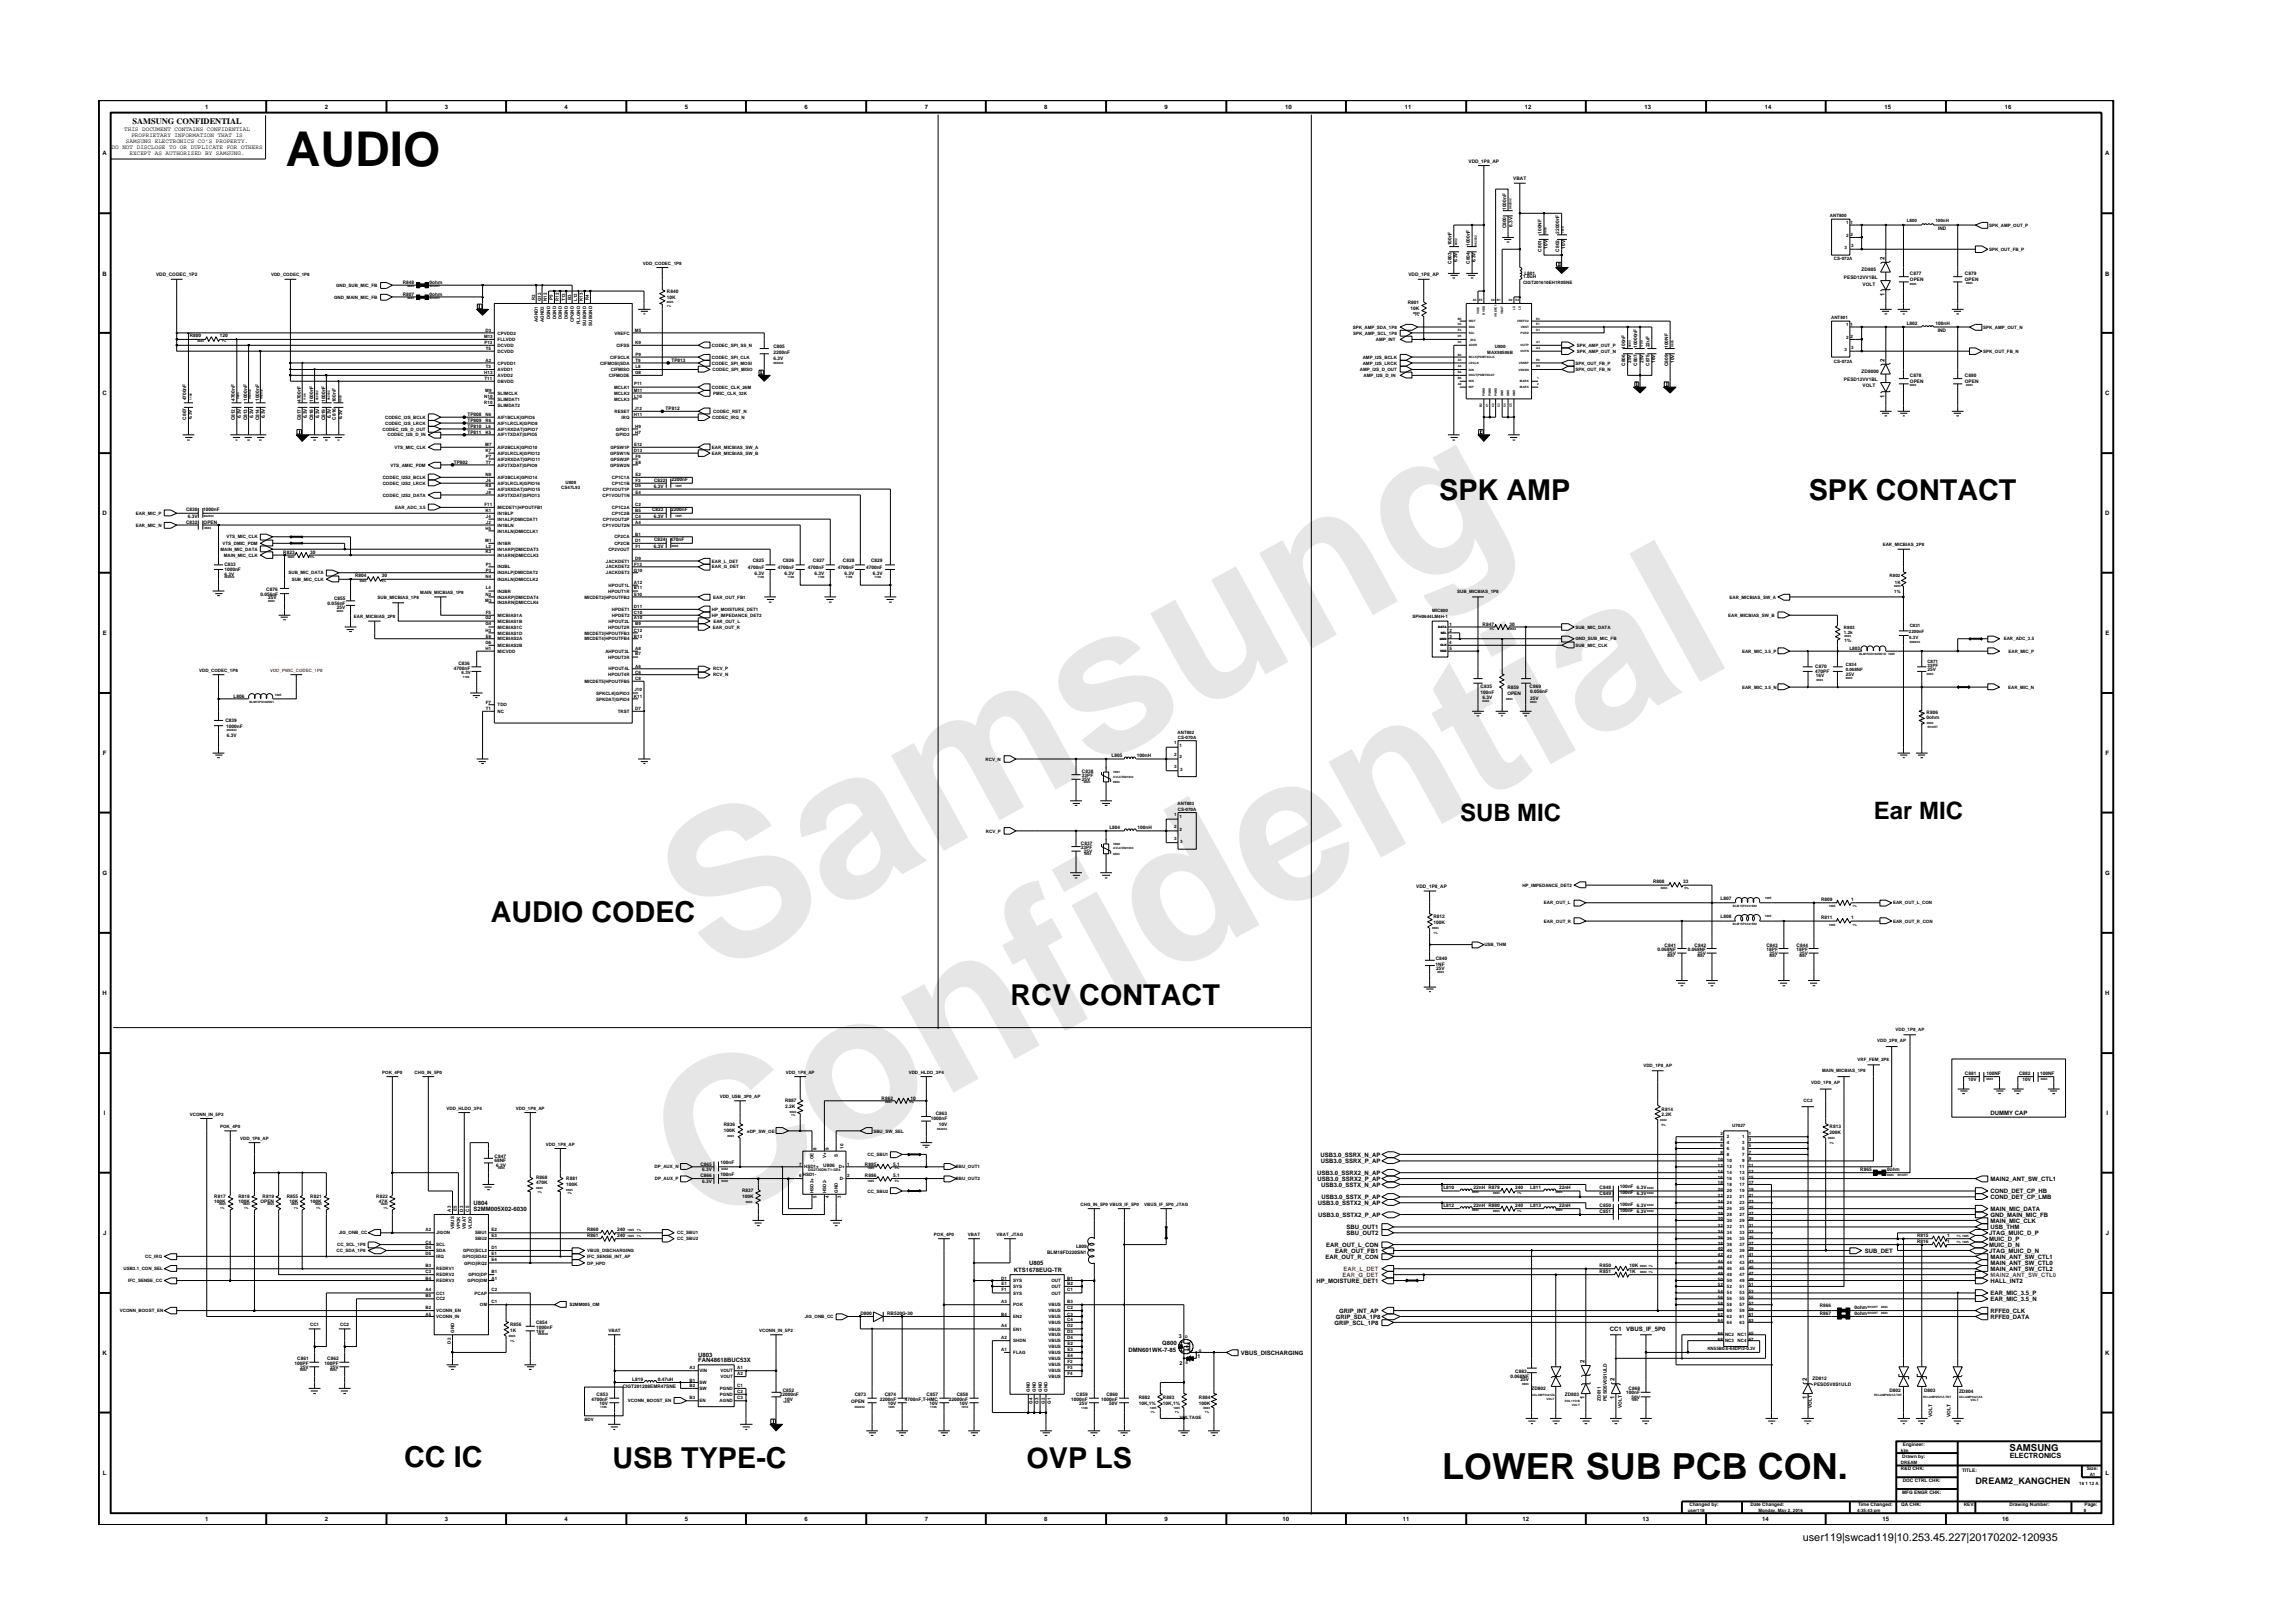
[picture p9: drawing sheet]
<svg xmlns="http://www.w3.org/2000/svg" width="297mm" height="210mm" viewBox="0 0 297 210" stroke-linecap="round" stroke-linejoin="round" font-family="sans-serif">
<defs><g id="words">
<g font-size="26.5" fill="#e6e6e6">
<text x="92.4" y="126.7" transform="rotate(-29 92.4 126.7)">Samsung</text>
<text x="91.1" y="159.4" transform="rotate(-29 91.1 159.4)">Confidential</text>
</g>
<text font-size="6.2" x="37" y="21.4">AUDIO</text>
<text font-size="4.7" x="186.8" y="191.5">LOWER SUB PCB CON.</text>
<g font-size="3.7">
<text x="186.4" y="64.7">SPK AMP</text>
<text x="234.3" y="64.7">SPK CONTACT</text>
<text x="63.6" y="119.5">AUDIO CODEC</text>
<text x="130.9" y="130.2">RCV CONTACT</text>
<text x="52.4" y="190">CC IC</text>
<text x="79.3" y="190.2">USB TYPE-C</text>
<text x="133" y="190.2">OVP LS</text>
</g>
<g font-size="3.1">
<text x="189.1" y="106.4">SUB MIC</text>
<text x="242.7" y="106.1">Ear MIC</text>
</g>
<text font-size="1.4" x="233.5" y="199.7">user119|swcad119|10.253.45.227|20170202-120935</text>
<g font-size="1.2">
<text x="260.3" y="187.9">SAMSUNG</text>
<text x="255.9" y="192.3">DREAM2_KANGCHEN</text>
</g>
<text font-size="1.1" x="17.2" y="16.1">SAMSUNG CONFIDENTIAL</text>
<text font-size=".9" x="260.3" y="188.8">ELECTRONICS</text>
<g font-size=".8">
<text x="16.1" y="17">THIS DOCUMENT CONTAINS CONFIDENTIAL</text>
<text x="17" y="17.8">PROPRIETARY INFORMATION THAT IS</text>
<text x="26.6" y="14.1">1</text>
<text x="42.1" y="14.1">2</text>
<text x="57.6" y="14.1">3</text>
<text x="73.1" y="14.1">4</text>
<text x="88.7" y="14.1">5</text>
<text x="104.2" y="14.1">6</text>
<text x="119.8" y="14.1">7</text>
<text x="135.3" y="14.1">8</text>
<text x="150.9" y="14.1">9</text>
<text x="166.5" y="14.1">10</text>
<text x="182" y="14.1">11</text>
<text x="197.5" y="14.1">12</text>
<text x="213" y="14.1">13</text>
<text x="228.6" y="14.1">14</text>
<text x="244.1" y="14.1">15</text>
<text x="259.7" y="14.1">16</text>
<text x="13.3" y="20.1">A</text>
<text x="14.5" y="19.3">DO NOT DISCLOSE TO OR DUPLICATE FOR OTHERS</text>
<text x="16.3" y="18.5">SAMSUNG ELECTRONICS CO’S PROPERTY.</text>
<text x="16.8" y="20.1">EXCEPT AS AUTHORIZED BY SAMSUNG.</text>
<text x="272.7" y="20.1">A</text>
<text x="13.3" y="35.7">B</text>
<text x="244.1" y="33.6" transform="rotate(-90 244.1 33.6)">2</text>
<text x="272.7" y="35.7">B</text>
<text x="244.1" y="38.4" transform="rotate(-90 244.1 38.4)">1</text>
<text x="244.1" y="46.9" transform="rotate(-90 244.1 46.9)">2</text>
<text x="13.3" y="51.2">C</text>
<text x="244.1" y="51.6" transform="rotate(-90 244.1 51.6)">1</text>
<text x="272.7" y="51.2">C</text>
<text x="13.3" y="66.8">D</text>
<text x="272.7" y="66.8">D</text>
<text x="13.3" y="82.3">E</text>
<text x="272.7" y="82.3">E</text>
<text x="13.3" y="97.8">F</text>
<text x="272.8" y="97.8">F</text>
<text x="13.3" y="113.3">G</text>
<text x="272.7" y="113.3">G</text>
<text x="13.3" y="128.9">H</text>
<text x="272.7" y="128.9">H</text>
<text x="13.5" y="144.4">I</text>
<text x="171.1" y="149.8">USB3.0_SSRX_N_AP</text>
<text x="257.8" y="144.4">DUMMY CAP</text>
<text x="272.9" y="144.4">I</text>
<text x="170.6" y="152.2">USB3.0_SSRX2_N_AP</text>
<text x="170.7" y="153">USB3.0_SSRX2_P_AP</text>
<text x="171.1" y="150.7">USB3.0_SSRX_P_AP</text>
<text x="171.2" y="153.7">USB3.0_SSTX_N_AP</text>
<text x="171.2" y="155.3">USB3.0_SSTX_P_AP</text>
<text x="257.8" y="153">MAIN2_ANT_SW_CTL1</text>
<text x="257.8" y="155.3">COND_DET_CP_LMB</text>
<text x="257.8" y="154.6">COND_DET_CP_HB</text>
<text x="13.4" y="160">J</text>
<text x="61.3" y="156.9">S2MM005X02-6030</text>
<text x="61.3" y="156.1">U804</text>
<text x="170.7" y="156.1">USB3.0_SSTX2_N_AP</text>
<text x="170.8" y="157.6">USB3.0_SSTX2_P_AP</text>
<text x="171.8" y="161.5">EAR_OUT_L_CON</text>
<text x="174.4" y="159.2">SBU_OUT1</text>
<text x="174.4" y="160">SBU_OUT2</text>
<text x="257.7" y="161.5">MUIC_D_N</text>
<text x="257.7" y="160.8">MUIC_D_P</text>
<text x="257.7" y="160">JTAG_MUIC_D_P</text>
<text x="257.8" y="157.6">GND_MAIN_MIC_FB</text>
<text x="257.8" y="159.2">USB_THM</text>
<text x="257.8" y="158.4">MAIN_MIC_CLK</text>
<text x="257.8" y="156.9">MAIN_MIC_DATA</text>
<text x="272.8" y="160">J</text>
<text x="131.4" y="164.8">KTS1678EUQ-TR</text>
<text x="133.3" y="163.9">U805</text>
<text x="170.6" y="166.2">HP_MOISTURE_DET1</text>
<text x="171.7" y="163">EAR_OUT_R_CON</text>
<text x="173" y="162.3">EAR_OUT_FB1</text>
<text x="241.6" y="162.3">SUB_DET</text>
<text x="257.7" y="162.3">JTAG_MUIC_D_N</text>
<text x="257.8" y="166.2">HALL_INT2</text>
<text x="257.8" y="164.6">MAIN_ANT_SW_CTL2</text>
<text x="257.8" y="167.8">EAR_MIC_3.5_P</text>
<text x="257.8" y="163">MAIN_ANT_SW_CTL1</text>
<text x="257.8" y="163.9">MAIN_ANT_SW_CTL0</text>
<text x="172.9" y="171.6">GRIP_SCL_1P8</text>
<text x="173.1" y="170.8">GRIP_SDA_1P8</text>
<text x="173.5" y="170.1">GRIP_INT_AP</text>
<text x="208.5" y="172.4">CC1</text>
<text x="210.7" y="172.4">VBUS_IF_5P0</text>
<text x="257.8" y="170.1">RFFE0_CLK</text>
<text x="257.8" y="170.8">RFFE0_DATA</text>
<text x="257.8" y="168.5">EAR_MIC_3.5_N</text>
<text x="13.3" y="175.5">K</text>
<text x="90.5" y="175.7">U803</text>
<text x="90.5" y="176.5">FAN48618BUC53X</text>
<text x="146.2" y="175.1">DMN601WK-7-85</text>
<text x="150.5" y="174.3">Q800</text>
<text x="160.7" y="175.5">VBUS_DISCHARGING</text>
<text x="205.3" y="176.6" transform="rotate(-90 205.3 176.6)">2</text>
<text x="209.2" y="178.9" transform="rotate(-90 209.2 178.9)">2</text>
<text x="234" y="178.9" transform="rotate(-90 234 178.9)">2</text>
<text x="272.7" y="175.5">K</text>
<text x="205.3" y="181.3" transform="rotate(-90 205.3 181.3)">1</text>
<text x="209.2" y="181.3" transform="rotate(-90 209.2 181.3)">1</text>
<text x="234" y="181.3" transform="rotate(-90 234 181.3)">1</text>
<text x="13.3" y="191.1">L</text>
<text x="272.8" y="191.1">L</text>
<text x="26.6" y="197.1">1</text>
<text x="42.1" y="197.1">2</text>
<text x="57.6" y="197.1">3</text>
<text x="73.1" y="197.1">4</text>
<text x="88.7" y="197.1">5</text>
<text x="104.2" y="197.1">6</text>
<text x="119.8" y="197.1">7</text>
<text x="135.3" y="197.1">8</text>
<text x="150.9" y="197.1">9</text>
<text x="166.1" y="197.1">10</text>
<text x="181.7" y="197.1">11</text>
<text x="197.2" y="197.1">12</text>
<text x="212.8" y="197.1">13</text>
<text x="228.3" y="197.1">14</text>
<text x="243.9" y="197.1">15</text>
<text x="259.4" y="197.1">16</text>
</g>
<g font-size=".8" fill="#f00">
<text x="173.9" y="165.4">EAR_G_DET</text>
<text x="174.1" y="164.6">EAR_L_DET</text>
<text x="257.8" y="165.4">MAIN2_ANT_SW_CTL0</text>
</g>
<g font-size=".7">
<text x="152.7" y="173.3">3</text>
<text x="152.8" y="176.9">2</text>
<text x="155.1" y="176">1</text>
</g>
<g font-size=".6">
<text x="190.2" y="21.1">VDD_1P8_AP</text>
<text x="196" y="23.4">VBAT</text>
<text x="195.1" y="29.6" transform="rotate(-90 195.1 29.6)">C800</text>
<text x="195.1" y="27.2" transform="rotate(-90 195.1 27.2)">1000nF</text>
<text x="195.9" y="29.4" transform="rotate(-90 195.9 29.4)">6.3V</text>
<text x="237" y="28.1">ANT800</text>
<text x="239.1" y="29">1</text>
<text x="239.7" y="29.1">1</text>
<text x="247" y="28.8">L800</text>
<text x="250.7" y="28.8">100nH</text>
<text x="251.1" y="29.8">IND</text>
<text x="257.7" y="29.4">SPK_AMP_OUT_P</text>
<text x="20.2" y="35.8">VDD_CODEC_1P2</text>
<text x="35.1" y="35.8">VDD_CODEC_1P8</text>
<text x="83.3" y="34.3">VDD_CODEC_1P8</text>
<text x="182.4" y="35.8">VDD_1P8_AP</text>
<text x="188" y="34.2" transform="rotate(-90 188 34.2)">C803</text>
<text x="188" y="31.8" transform="rotate(-90 188 31.8)">100nF</text>
<text x="188.8" y="34" transform="rotate(-90 188.8 34)">6.3V</text>
<text x="190.4" y="34.2" transform="rotate(-90 190.4 34.2)">C804</text>
<text x="190.4" y="31.9" transform="rotate(-90 190.4 31.9)">1000nF</text>
<text x="191.2" y="34" transform="rotate(-90 191.2 34)">6.3V</text>
<text x="197.5" y="35.6">L801</text>
<text x="199.7" y="32.6" transform="rotate(-90 199.7 32.6)">C801</text>
<text x="199.7" y="30.3" transform="rotate(-90 199.7 30.3)">100NF</text>
<text x="200.5" y="32.2" transform="rotate(-90 200.5 32.2)">10V</text>
<text x="202" y="32.6" transform="rotate(-90 202 32.6)">C802</text>
<text x="202" y="30.3" transform="rotate(-90 202 30.3)">22000nF</text>
<text x="202.7" y="32.2" transform="rotate(-90 202.7 32.2)">10V</text>
<text x="237.6" y="33.6">CS-072A</text>
<text x="239" y="32.3">3</text>
<text x="239.1" y="30.8">2</text>
<text x="239.7" y="30.6">2</text>
<text x="239.8" y="31.9">3</text>
<text x="241.2" y="35.2">ZD805</text>
<text x="247.4" y="35.6">C877</text>
<text x="254.5" y="35.6">C879</text>
<text x="257.7" y="32.5">SPK_OUT_FB_P</text>
<text x="43.3" y="38.7">GND_MAIN_MIC_FB</text>
<text x="43.5" y="37.2">GND_SUB_MIC_FB</text>
<text x="52.2" y="36.8">R848</text>
<text x="52.2" y="38.3">R807</text>
<text x="55.7" y="38.3">0ohm</text>
<text x="55.7" y="36.8">0ohm</text>
<text x="69.3" y="38.8" transform="rotate(-90 69.3 38.8)">R2</text>
<text x="69.7" y="41.7" transform="rotate(-90 69.7 41.7)">AGND1</text>
<text x="70.1" y="39" transform="rotate(-90 70.1 39)">G12</text>
<text x="70.4" y="41.7" transform="rotate(-90 70.4 41.7)">AGND2</text>
<text x="70.9" y="39" transform="rotate(-90 70.9 39)">N12</text>
<text x="71.3" y="41.4" transform="rotate(-90 71.3 41.4)">DGND</text>
<text x="71.6" y="38.8" transform="rotate(-90 71.6 38.8)">P5</text>
<text x="72" y="41.4" transform="rotate(-90 72 41.4)">DGND</text>
<text x="72.4" y="39" transform="rotate(-90 72.4 39)">R12</text>
<text x="72.8" y="41.4" transform="rotate(-90 72.8 41.4)">DGND</text>
<text x="73.2" y="39" transform="rotate(-90 73.2 39)">T13</text>
<text x="73.6" y="41.4" transform="rotate(-90 73.6 41.4)">DGND</text>
<text x="74" y="38.8" transform="rotate(-90 74 38.8)">B3</text>
<text x="74.3" y="41.8" transform="rotate(-90 74.3 41.8)">CPGND</text>
<text x="74.7" y="39" transform="rotate(-90 74.7 39)">L12</text>
<text x="75.5" y="39" transform="rotate(-90 75.5 39)">K13</text>
<text x="76.3" y="38.8" transform="rotate(-90 76.3 38.8)">R4</text>
<text x="86.4" y="38.7">10K</text>
<text x="86.4" y="38">R840</text>
<text x="182.4" y="39.3">R801</text>
<text x="182.7" y="40.1">10K</text>
<text x="197.3" y="36.8">CIGT201610EH1R0SNE</text>
<text x="197.3" y="36">1.0uH</text>
<text x="237.2" y="41.3">ANT801</text>
<text x="238.9" y="36.2">PESD12VV1BL</text>
<text x="241.3" y="37.1">VOLT</text>
<text x="247.4" y="36.4">OPEN</text>
<text x="254.5" y="36.4">OPEN</text>
<text x="24.6" y="43.7">R800</text>
<text x="28.5" y="43.7">120</text>
<text x="62.7" y="43.8">M13</text>
<text x="62.8" y="44.5">P13</text>
<text x="62.9" y="46.9">A2</text>
<text x="62.9" y="43">D3</text>
<text x="62.9" y="47.7">T3</text>
<text x="62.9" y="45.3">T5</text>
<text x="64.5" y="47.2">CPVDD1</text>
<text x="64.5" y="43.3">CPVDD2</text>
<text x="64.5" y="45.7">DCVDD</text>
<text x="64.5" y="44.9">DCVDD</text>
<text x="64.5" y="44.2">FLLVDD</text>
<text x="75.2" y="42" transform="rotate(-90 75.2 42)">FLLGND</text>
<text x="75.9" y="42.2" transform="rotate(-90 75.9 42.2)">SUBGND</text>
<text x="76.7" y="42.2" transform="rotate(-90 76.7 42.2)">SUBGND</text>
<text x="77.7" y="47.2">CIFMOSI|SDA</text>
<text x="79" y="46.5">CIFSCLK</text>
<text x="79.6" y="43.3">VREFC</text>
<text x="79.8" y="44.9">CIFSS</text>
<text x="82.3" y="43">M5</text>
<text x="82.3" y="44.5">K9</text>
<text x="82.3" y="46.1">P9</text>
<text x="82.3" y="46.9">T9</text>
<text x="82.3" y="47.7">L8</text>
<text x="87" y="46.9">TP813</text>
<text x="92.2" y="44.9">CODEC_SPI_SS_N</text>
<text x="92.2" y="46.5">CODEC_SPI_CLK</text>
<text x="92.2" y="47.2">CODEC_SPI_MOSI</text>
<text x="100.2" y="45.9">2200nF</text>
<text x="100.2" y="45.1">C805</text>
<text x="100.2" y="46.7">6.3V</text>
<text x="175.2" y="42.6">SPK_AMP_SDA_1P8</text>
<text x="175.3" y="43.3">SPK_AMP_SCL_1P8</text>
<text x="176.5" y="47.2">AMP_I2S_LRCK</text>
<text x="176.5" y="46.5">AMP_I2S_BCLK</text>
<text x="178.2" y="44.2">AMP_INT</text>
<text x="192.7" y="45.9">MAX98506B</text>
<text x="193.6" y="45.1">U800</text>
<text x="204.1" y="47.2">SPK_OUT_FB_P</text>
<text x="204.2" y="44.9">SPK_AMP_OUT_P</text>
<text x="204.2" y="45.7">SPK_AMP_OUT_N</text>
<text x="210.5" y="47.4" transform="rotate(-90 210.5 47.4)">C806</text>
<text x="210.5" y="45.2" transform="rotate(-90 210.5 45.2)">100nF</text>
<text x="211.3" y="47" transform="rotate(-90 211.3 47)">25V</text>
<text x="212.1" y="47.4" transform="rotate(-90 212.1 47.4)">C807</text>
<text x="212.1" y="45.1" transform="rotate(-90 212.1 45.1)">10000nF</text>
<text x="212.9" y="47" transform="rotate(-90 212.9 47)">25V</text>
<text x="213.7" y="47.4" transform="rotate(-90 213.7 47.4)">C875</text>
<text x="213.7" y="45" transform="rotate(-90 213.7 45)">22uF</text>
<text x="214.4" y="47" transform="rotate(-90 214.4 47)">16V</text>
<text x="216.1" y="47.4" transform="rotate(-90 216.1 47.4)">C809</text>
<text x="216.1" y="45.1" transform="rotate(-90 216.1 45.1)">100NF</text>
<text x="216.9" y="47" transform="rotate(-90 216.9 47)">10V</text>
<text x="237.6" y="47">CS-072A</text>
<text x="239" y="45.5">3</text>
<text x="239.1" y="42.2">1</text>
<text x="239.1" y="44">2</text>
<text x="239.7" y="42.2">1</text>
<text x="239.7" y="43.8">2</text>
<text x="239.8" y="45.2">3</text>
<text x="247" y="42.1">L802</text>
<text x="250.7" y="42.1">100nH</text>
<text x="251" y="43">IND</text>
<text x="256.9" y="45.7">SPK_OUT_FB_N</text>
<text x="256.9" y="42.6">SPK_AMP_OUT_N</text>
<text x="24.1" y="51.9" transform="rotate(-90 24.1 51.9)">4700nF</text>
<text x="30.4" y="51.9" transform="rotate(-90 30.4 51.9)">4700nF</text>
<text x="32" y="51.9" transform="rotate(-90 32 51.9)">1000nF</text>
<text x="33.6" y="51.9" transform="rotate(-90 33.6 51.9)">1000nF</text>
<text x="39" y="52.1" transform="rotate(-90 39 52.1)">4700nF</text>
<text x="40.6" y="52.1" transform="rotate(-90 40.6 52.1)">1000nF</text>
<text x="42.1" y="52.1" transform="rotate(-90 42.1 52.1)">1000nF</text>
<text x="43.5" y="52.1" transform="rotate(-90 43.5 52.1)">100nF</text>
<text x="60.6" y="53.8">TP808</text>
<text x="62.7" y="51.5">N10</text>
<text x="62.7" y="52.3">R10</text>
<text x="62.7" y="48.4">H13</text>
<text x="62.8" y="49.2">T11</text>
<text x="62.9" y="50.8">M9</text>
<text x="62.9" y="53.8">N6</text>
<text x="64.5" y="51.1">SLIMCLK</text>
<text x="64.5" y="51.9">SLIMDAT1</text>
<text x="64.5" y="49.6">DBVDD</text>
<text x="64.5" y="48.1">AVDD1</text>
<text x="64.5" y="52.7">SLIMDAT2</text>
<text x="64.5" y="48.8">AVDD2</text>
<text x="78.9" y="48.8">CIFMODE</text>
<text x="79.1" y="48.1">CIFMISO</text>
<text x="79.6" y="51.9">MCLK3</text>
<text x="79.6" y="50.4">MCLK1</text>
<text x="79.6" y="51.1">MCLK2</text>
<text x="79.6" y="53.5">RESET</text>
<text x="82.1" y="50.8">M11</text>
<text x="82.1" y="53.8">H11</text>
<text x="82.1" y="49.9">P11</text>
<text x="82.2" y="51.5">L10</text>
<text x="82.2" y="53.1">J12</text>
<text x="82.3" y="48.4">G8</text>
<text x="86.2" y="53.1">TP812</text>
<text x="92.2" y="50.4">CODEC_CLK_26M</text>
<text x="92.3" y="48.1">CODEC_SPI_MISO</text>
<text x="92.4" y="53.5">CODEC_RST_N</text>
<text x="92.4" y="51.1">PMIC_CLK_32K</text>
<text x="176.2" y="48.1">AMP_I2S_D_OUT</text>
<text x="176.6" y="48.8">AMP_I2S_D_IN</text>
<text x="204.1" y="48.1">SPK_OUT_FB_N</text>
<text x="238.9" y="49.4">PESD12VV1BL</text>
<text x="241.2" y="48.4">ZD8000</text>
<text x="241.3" y="50.2">VOLT</text>
<text x="247.4" y="48.8">C878</text>
<text x="247.4" y="49.6">OPEN</text>
<text x="254.5" y="48.8">C880</text>
<text x="254.5" y="49.6">OPEN</text>
<text x="24.1" y="54.3" transform="rotate(-90 24.1 54.3)">C867</text>
<text x="24.9" y="54.3" transform="rotate(-90 24.9 54.3)">6.3V</text>
<text x="30.4" y="54.5" transform="rotate(-90 30.4 54.5)">C812</text>
<text x="31.2" y="54.2" transform="rotate(-90 31.2 54.2)">6.3V</text>
<text x="32" y="54.5" transform="rotate(-90 32 54.5)">C813</text>
<text x="32.8" y="54.2" transform="rotate(-90 32.8 54.2)">6.3V</text>
<text x="33.6" y="54.5" transform="rotate(-90 33.6 54.5)">C814</text>
<text x="34.3" y="54.2" transform="rotate(-90 34.3 54.2)">6.3V</text>
<text x="39" y="54.5" transform="rotate(-90 39 54.5)">C817</text>
<text x="39.7" y="54.2" transform="rotate(-90 39.7 54.2)">6.3V</text>
<text x="40.6" y="54.5" transform="rotate(-90 40.6 54.5)">C818</text>
<text x="41.3" y="54.2" transform="rotate(-90 41.3 54.2)">6.3V</text>
<text x="42.1" y="54.5" transform="rotate(-90 42.1 54.5)">C819</text>
<text x="42.9" y="54.2" transform="rotate(-90 42.9 54.2)">6.3V</text>
<text x="43.5" y="54.3" transform="rotate(-90 43.5 54.3)">C816</text>
<text x="44.3" y="54.3" transform="rotate(-90 44.3 54.3)">6.3V</text>
<text x="49.5" y="55.8">CODEC_I2S_D_OUT</text>
<text x="49.9" y="55">CODEC_I2S_LRCK</text>
<text x="49.9" y="54.3">CODEC_I2S_BCLK</text>
<text x="50.2" y="56.5">CODEC_I2S_D_IN</text>
<text x="51.1" y="58.2">VTS_MIC_CLK</text>
<text x="60.6" y="56.2">TP811</text>
<text x="60.6" y="54.7">TP809</text>
<text x="60.6" y="55.5">TP810</text>
<text x="62.9" y="57.7">M7</text>
<text x="62.9" y="54.7">R6</text>
<text x="62.9" y="56.2">K5</text>
<text x="62.9" y="58.5">K7</text>
<text x="62.9" y="59.3">P7</text>
<text x="62.9" y="55.4">L6</text>
<text x="64.5" y="58.2">AIF2BCLK|GPIO10</text>
<text x="64.5" y="58.9">AIF2LRCLK|GPIO12</text>
<text x="64.5" y="55">AIF1LRCLK|GPIO8</text>
<text x="64.5" y="59.7">AIF2RXDAT|GPIO11</text>
<text x="64.5" y="54.3">AIF1BCLK|GPIO6</text>
<text x="64.5" y="55.8">AIF1RXDAT|GPIO7</text>
<text x="64.5" y="56.5">AIF1TXDAT|GPIO5</text>
<text x="79" y="58.9">GPSW1N</text>
<text x="79.1" y="59.7">GPSW2P</text>
<text x="79.1" y="58.2">GPSW1P</text>
<text x="79.8" y="56.5">GPIO2</text>
<text x="79.8" y="55.8">GPIO1</text>
<text x="80.5" y="54.3">IRQ</text>
<text x="82.1" y="58.5">D13</text>
<text x="82.1" y="57.7">E12</text>
<text x="82.3" y="56.2">H7</text>
<text x="82.3" y="55.4">H9</text>
<text x="82.3" y="59.3">F9</text>
<text x="92.2" y="58.9">EAR_MICBIAS_SW_B</text>
<text x="92.2" y="58.2">EAR_MICBIAS_SW_A</text>
<text x="92.3" y="54.3">CODEC_IRQ_N</text>
<text x="49.6" y="62">CODEC_I2S2_BCLK</text>
<text x="49.6" y="62.8">CODEC_I2S2_LRCK</text>
<text x="49.6" y="64.3">CODEC_I2S2_DATA</text>
<text x="50.6" y="60.4">VTS_AMIC_PDM</text>
<text x="51.2" y="65.9">EAR_ADC_3.5</text>
<text x="58.8" y="60.1">TP802</text>
<text x="62.8" y="65.5">F11</text>
<text x="62.9" y="63.1">R8</text>
<text x="62.9" y="61.6">N8</text>
<text x="62.9" y="60.1">T7</text>
<text x="63" y="62.4">J6</text>
<text x="63" y="64">J8</text>
<text x="64.5" y="65.9">MICDET1|HPOUTFB1</text>
<text x="64.5" y="63.6">AIF3RXDAT|GPIO15</text>
<text x="64.5" y="60.4">AIF2TXDAT|GPIO9</text>
<text x="64.5" y="62">AIF3BCLK|GPIO14</text>
<text x="64.5" y="62.8">AIF3LRCLK|GPIO16</text>
<text x="64.5" y="64.3">AIF3TXDAT|GPIO13</text>
<text x="72.7" y="63.4">CS47L93</text>
<text x="73.2" y="62.6">U808</text>
<text x="78.1" y="64.3">CP1VOUT1N</text>
<text x="78.1" y="63.6">CP1VOUT1P</text>
<text x="79" y="60.4">GPSW2N</text>
<text x="79.3" y="62.8">CP1C1B</text>
<text x="79.3" y="62">CP1C1A</text>
<text x="79.3" y="65.9">CP1C2A</text>
<text x="82.3" y="63.1">D5</text>
<text x="82.3" y="65.5">C2</text>
<text x="82.3" y="60.1">E8</text>
<text x="82.3" y="61.6">E2</text>
<text x="82.3" y="64">E4</text>
<text x="82.3" y="62.4">F3</text>
<text x="84.7" y="63.2">6.3V</text>
<text x="84.7" y="62.4">C822</text>
<text x="87" y="62.3">2200nF</text>
<text x="17.6" y="68.2">EAR_MIC_N</text>
<text x="17.6" y="66.7">EAR_MIC_P</text>
<text x="24.1" y="66.2">C830</text>
<text x="24.1" y="67.8">C832</text>
<text x="24.3" y="67.1">6.3V</text>
<text x="26.3" y="66.2">1000nF</text>
<text x="26.4" y="67.8">OPEN</text>
<text x="28.6" y="71.4">MAIN_MIC_DATA</text>
<text x="28.8" y="70.6">VTS_DMIC_PDM</text>
<text x="29.3" y="69.8">VTS_MIC_CLK</text>
<text x="36.7" y="71.7">R823</text>
<text x="40.2" y="71.7">30</text>
<text x="62.9" y="70.2">M1</text>
<text x="62.9" y="66.3">K1</text>
<text x="62.9" y="71.7">K3</text>
<text x="62.9" y="68.7">H5</text>
<text x="62.9" y="70.9">L2</text>
<text x="63" y="67.9">J2</text>
<text x="63" y="67">J4</text>
<text x="64.5" y="70.6">IN1BR</text>
<text x="64.5" y="71.4">IN1ARP|DMICDAT3</text>
<text x="64.5" y="67.5">IN1ALP|DMICDAT1</text>
<text x="64.5" y="66.7">IN1BLP</text>
<text x="64.5" y="69">IN1ALN|DMICCLK1</text>
<text x="64.5" y="68.2">IN1BLN</text>
<text x="78.1" y="68.2">CP1VOUT2N</text>
<text x="78.1" y="67.5">CP1VOUT2P</text>
<text x="78.8" y="71.4">CP2VOUT</text>
<text x="79.3" y="66.7">CP1C2B</text>
<text x="79.6" y="69.8">CP2CA</text>
<text x="79.6" y="70.6">CP2CB</text>
<text x="82.3" y="66.3">B5</text>
<text x="82.3" y="67.9">A4</text>
<text x="82.3" y="67">C4</text>
<text x="82.3" y="70.2">D1</text>
<text x="82.3" y="69.4">B1</text>
<text x="82.3" y="70.9">F1</text>
<text x="84.5" y="66.2">C823</text>
<text x="84.7" y="71">6.3V</text>
<text x="84.7" y="67.1">6.3V</text>
<text x="84.7" y="70.1">C824</text>
<text x="86.9" y="70.1">470nF</text>
<text x="87" y="66.2">2200nF</text>
<text x="243.9" y="70.8">EAR_MICBIAS_2P8</text>
<text x="29" y="72.1">MAIN_MIC_CLK</text>
<text x="29.1" y="74">1000nF</text>
<text x="29.1" y="74.6">6.3V</text>
<text x="29.1" y="73.3">C833</text>
<text x="33.7" y="77.2">0.056nF</text>
<text x="34.5" y="76.6">C876</text>
<text x="34.7" y="77.6">25V</text>
<text x="37.4" y="74.4">SUB_MIC_DATA</text>
<text x="37.8" y="75.3">SUB_MIC_CLK</text>
<text x="43.3" y="77.8">C855</text>
<text x="46" y="74.8">R804</text>
<text x="48.9" y="77.5">SUB_MICBIAS_1P8</text>
<text x="49.5" y="74.8">30</text>
<text x="54.4" y="76.9">MAIN_MICBIAS_1P8</text>
<text x="62.9" y="78">M3</text>
<text x="62.9" y="77.2">N2</text>
<text x="62.9" y="74.8">N4</text>
<text x="62.9" y="74.1">P3</text>
<text x="62.9" y="73.3">P1</text>
<text x="62.9" y="76.4">L4</text>
<text x="64.5" y="74.4">IN2ALP|DMICDAT2</text>
<text x="64.5" y="77.5">IN2ARP|DMICDAT4</text>
<text x="64.5" y="75.3">IN2ALN|DMICCLK2</text>
<text x="64.5" y="73.6">IN2BL</text>
<text x="64.5" y="76.8">IN2BR</text>
<text x="64.5" y="72.1">IN1ARN|DMICCLK3</text>
<text x="75.7" y="77.5">MICDET2|HPOUTFB2</text>
<text x="78.5" y="73.6">JACKDET2</text>
<text x="78.5" y="72.9">JACKDET1</text>
<text x="78.5" y="74.4">JACKDET3</text>
<text x="78.8" y="76.8">HPOUT1R</text>
<text x="78.8" y="76">HPOUT1L</text>
<text x="82.1" y="74.1">G10</text>
<text x="82.1" y="75.6">A12</text>
<text x="82.1" y="76.4">B11</text>
<text x="82.1" y="77.2">E10</text>
<text x="82.2" y="73.3">F13</text>
<text x="82.3" y="72.5">D9</text>
<text x="92.2" y="73.6">EAR_G_DET</text>
<text x="92.2" y="72.9">EAR_L_DET</text>
<text x="92.4" y="77.5">EAR_OUT_FB1</text>
<text x="96.9" y="73.7">4700nF</text>
<text x="97.5" y="72.8">C825</text>
<text x="97.7" y="74.5">6.3V</text>
<text x="100.8" y="73.7">4700nF</text>
<text x="101.4" y="72.8">C826</text>
<text x="101.6" y="74.5">6.3V</text>
<text x="104.7" y="73.7">4700nF</text>
<text x="105.3" y="72.8">C827</text>
<text x="105.5" y="74.5">6.3V</text>
<text x="108.5" y="73.7">4700nF</text>
<text x="109.2" y="72.8">C828</text>
<text x="109.4" y="74.5">6.3V</text>
<text x="112.2" y="73.7">4700nF</text>
<text x="112.8" y="72.8">C829</text>
<text x="113.1" y="74.5">6.3V</text>
<text x="188.8" y="76.8">SUB_MICBIAS_1P8</text>
<text x="224" y="77.5">EAR_MICBIAS_SW_A</text>
<text x="244.8" y="74.8">R802</text>
<text x="245.4" y="76.8">1%</text>
<text x="245.5" y="75.6">1K</text>
<text x="42.4" y="78.3">0.056nF</text>
<text x="43.6" y="78.9">25V</text>
<text x="45.9" y="80.1">EAR_MICBIAS_2P8</text>
<text x="62.9" y="80.3">G2</text>
<text x="62.9" y="81">G4</text>
<text x="62.9" y="83.4">G6</text>
<text x="62.9" y="81.9">H3</text>
<text x="62.9" y="82.6">E6</text>
<text x="62.9" y="79.5">F5</text>
<text x="64.5" y="79.9">MICBIAS1A</text>
<text x="64.5" y="83">MICBIAS2A</text>
<text x="64.5" y="78.3">IN2ARN|DMICCLK4</text>
<text x="64.5" y="82.2">MICBIAS1D</text>
<text x="64.5" y="80.7">MICBIAS1B</text>
<text x="64.5" y="81.4">MICBIAS1C</text>
<text x="64.5" y="83.8">MICBIAS2B</text>
<text x="75.7" y="82.2">MICDET3|HPOUTFB3</text>
<text x="75.7" y="83">MICDET4|HPOUTFB4</text>
<text x="78.8" y="81.4">HPOUT2R</text>
<text x="78.8" y="80.7">HPOUT2L</text>
<text x="79.3" y="79.9">HPDET2</text>
<text x="79.3" y="79.1">HPDET1</text>
<text x="82.1" y="79.5">C10</text>
<text x="82.1" y="80.3">A10</text>
<text x="82.1" y="81.9">C12</text>
<text x="82.1" y="78.7">D11</text>
<text x="82.1" y="82.6">B13</text>
<text x="82.3" y="81">B9</text>
<text x="92.2" y="79.9">HP_IMPEDANCE_DET2</text>
<text x="92.2" y="79.1">HP_MOISTURE_DET1</text>
<text x="92.3" y="81.4">EAR_OUT_R</text>
<text x="92.4" y="80.7">EAR_OUT_L</text>
<text x="183" y="80.1">SPH0644LM4H-1</text>
<text x="185.5" y="79.3">MIC800</text>
<text x="187.7" y="83.4">4</text>
<text x="187.7" y="82.7">3</text>
<text x="187.7" y="81.8">2</text>
<text x="187.7" y="81.1">1</text>
<text x="192.1" y="81.1">R847</text>
<text x="195.5" y="81.1">30</text>
<text x="204.1" y="81.4">SUB_MIC_DATA</text>
<text x="204.1" y="83.8">SUB_MIC_CLK</text>
<text x="204.1" y="83">GND_SUB_MIC_FB</text>
<text x="223.9" y="79.9">EAR_MICBIAS_SW_B</text>
<text x="238.9" y="81.5">R803</text>
<text x="238.9" y="82.1">1.2k</text>
<text x="239" y="83.2">1%</text>
<text x="247.3" y="82">2200nF</text>
<text x="247.3" y="82.7">6.3V</text>
<text x="247.4" y="81.2">C831</text>
<text x="259.6" y="83">EAR_ADC_3.5</text>
<text x="25.8" y="87.1">VDD_CODEC_1P8</text>
<text x="58.8" y="86.8">4700nF</text>
<text x="59.4" y="86.2">C836</text>
<text x="59.8" y="87.3">6.3V</text>
<text x="62.9" y="84.1">H1</text>
<text x="64.5" y="84.6">MICVDD</text>
<text x="75.7" y="88.5">MICDET5|HPOUTFB5</text>
<text x="77.2" y="90">SPKCLK|GPIO3</text>
<text x="78.4" y="84.6">AHPOUT3L</text>
<text x="78.8" y="85.3">HPOUT3R</text>
<text x="78.8" y="87.6">HPOUT4R</text>
<text x="78.8" y="86.9">HPOUT4L</text>
<text x="82.2" y="89.6">J10</text>
<text x="82.3" y="84.9">B7</text>
<text x="82.3" y="86.5">A6</text>
<text x="82.3" y="84.1">A8</text>
<text x="82.3" y="87.3">C6</text>
<text x="82.3" y="88">C8</text>
<text x="92.4" y="87.6">RCV_N</text>
<text x="92.4" y="86.9">RCV_P</text>
<text x="187.7" y="84.2">5</text>
<text x="191.8" y="89.2">C835</text>
<text x="191.8" y="89.9">100nF</text>
<text x="195.3" y="89.3">R859</text>
<text x="198.1" y="89.1">C869</text>
<text x="198.2" y="89.8">0.056nF</text>
<text x="225.7" y="89.2">EAR_MIC_3.5_N</text>
<text x="225.7" y="84.6">EAR_MIC_3.5_P</text>
<text x="235.1" y="86.5">C870</text>
<text x="235.1" y="87.2">470PF</text>
<text x="235.2" y="87.7">16V</text>
<text x="239.1" y="86.9">0.068NF</text>
<text x="239.1" y="86.3">C834</text>
<text x="239.1" y="87.5">25V</text>
<text x="239.6" y="84.2">L803</text>
<text x="249.7" y="85.9">C871</text>
<text x="249.7" y="86.5">33PF</text>
<text x="249.7" y="86.9">25V</text>
<text x="260.1" y="89.2">EAR_MIC_N</text>
<text x="260.2" y="84.6">EAR_MIC_P</text>
<text x="29.2" y="93.6">C839</text>
<text x="29.3" y="94.3">1000nF</text>
<text x="29.4" y="95.4">6.3V</text>
<text x="30.3" y="90.4">L806</text>
<text x="62.9" y="91.2">F7</text>
<text x="62.9" y="91.9">T1</text>
<text x="64.5" y="91.5">TDO</text>
<text x="64.5" y="92.4">NC</text>
<text x="77.2" y="90.7">SPKDAT|GPIO4</text>
<text x="80" y="92.4">TRST</text>
<text x="82.1" y="90.4">K11</text>
<text x="82.3" y="91.9">D7</text>
<text x="152.5" y="95">ANT802</text>
<text x="152.6" y="95.8">CS-070A</text>
<text x="192.1" y="90.5">6.3V</text>
<text x="195.3" y="90">OPEN</text>
<text x="198.2" y="90.7">25V</text>
<text x="249.6" y="93.2">0ohm</text>
<text x="249.6" y="92.5">R806</text>
<text x="127.7" y="98.5">RCV_N</text>
<text x="140.2" y="100.1">C838</text>
<text x="140.2" y="101.2">25V</text>
<text x="140.2" y="100.6">33PF</text>
<text x="144" y="98">L805</text>
<text x="147.3" y="98">100nH</text>
<text x="152.1" y="96.4">1</text>
<text x="152.1" y="98">2</text>
<text x="152.1" y="99.5">3</text>
<text x="152.8" y="96.7">1</text>
<text x="152.8" y="98.2">2</text>
<text x="152.9" y="99.9">3</text>
<text x="127.7" y="107.9">RCV_P</text>
<text x="143.7" y="107.3">L804</text>
<text x="147.3" y="107.3">100nH</text>
<text x="152.1" y="105.7">1</text>
<text x="152.1" y="107.3">2</text>
<text x="152.5" y="104.3">ANT803</text>
<text x="152.6" y="105.1">CS-070A</text>
<text x="152.8" y="106">1</text>
<text x="152.8" y="107.6">2</text>
<text x="140" y="109.4">C837</text>
<text x="140" y="110">33PF</text>
<text x="140.4" y="110.5">25V</text>
<text x="152.1" y="108.8">3</text>
<text x="152.9" y="109.2">3</text>
<text x="183.5" y="115.1">VDD_1P8_AP</text>
<text x="185.7" y="119.7">100K</text>
<text x="185.7" y="119">R812</text>
<text x="197.2" y="114.9">HP_IMPEDANCE_DET2</text>
<text x="200" y="119.5">EAR_OUT_R</text>
<text x="200" y="117.2">EAR_OUT_L</text>
<text x="214.2" y="114.4">R808</text>
<text x="218" y="114.4">33</text>
<text x="222.9" y="119">L808</text>
<text x="222.9" y="116.6">L807</text>
<text x="235.9" y="116.8">R809</text>
<text x="235.9" y="119.1">R811</text>
<text x="239.8" y="116.8">1</text>
<text x="239.8" y="119.1">1</text>
<text x="245.2" y="117.2">EAR_OUT_L_CON</text>
<text x="245.2" y="119.5">EAR_OUT_R_CON</text>
<text x="186" y="125.1">1NF</text>
<text x="186" y="124.4">C840</text>
<text x="186" y="125.7">25V</text>
<text x="192.3" y="122.6">USB_THM</text>
<text x="214.7" y="123.2">0.068NF</text>
<text x="215.6" y="122.6">C841</text>
<text x="216" y="123.7">25V</text>
<text x="218.6" y="123.2">0.068NF</text>
<text x="219.5" y="122.6">C842</text>
<text x="219.9" y="123.7">25V</text>
<text x="228.8" y="122.6">C843</text>
<text x="228.8" y="123.2">18PF</text>
<text x="229.2" y="123.7">25V</text>
<text x="232.7" y="122.6">C844</text>
<text x="232.7" y="123.2">18PF</text>
<text x="233.1" y="123.7">25V</text>
<text x="240.6" y="137.4">VRF_FEM_2P8</text>
<text x="243.2" y="135">VDD_2P8_AP</text>
<text x="245.6" y="133.5">VDD_1P8_AP</text>
<text x="49.5" y="139.1">POK_4P0</text>
<text x="53.7" y="139.1">CHG_IN_5P0</text>
<text x="57.9" y="143.8">VDD_HLDO_3P4</text>
<text x="66.8" y="143.8">VDD_1P8_AP</text>
<text x="93.2" y="142.2">VDD_USB_3P0_AP</text>
<text x="101.7" y="143.5">2.2K</text>
<text x="101.7" y="142.8">R887</text>
<text x="101.8" y="139.1">VDD_1P8_AP</text>
<text x="114.2" y="142.4">R862</text>
<text x="117.7" y="139.1">VDD_HLDO_3P4</text>
<text x="118" y="142.4">10</text>
<text x="212.9" y="138.2">VDD_1P8_AP</text>
<text x="215.3" y="143.9">R814</text>
<text x="233.6" y="142.8">CC2</text>
<text x="234.6" y="140.4">VDD_1P8_AP</text>
<text x="236.1" y="138.9">MAIN_MICBIAS_1P8</text>
<text x="254.5" y="139.3">C881</text>
<text x="255" y="140.1">10V</text>
<text x="257.3" y="139.3">100NF</text>
<text x="261.6" y="139.3">C882</text>
<text x="262" y="140.1">10V</text>
<text x="264.3" y="139.3">100NF</text>
<text x="24.6" y="144.6">VCONN_IN_5P2</text>
<text x="28.5" y="146.1">POK_4P0</text>
<text x="31.1" y="147.6">VDD_1P8_AP</text>
<text x="64.1" y="150">C847</text>
<text x="70.7" y="148.4">VDD_1P8_AP</text>
<text x="93.8" y="146.7">100K</text>
<text x="93.8" y="145.9">R836</text>
<text x="96.8" y="146.7">eDP_SW_OE</text>
<text x="105.8" y="149" transform="rotate(-90 105.8 149)">8</text>
<text x="107.4" y="149" transform="rotate(-90 107.4 149)">9</text>
<text x="108.5" y="149.9" transform="rotate(-90 108.5 149.9)">S</text>
<text x="109.2" y="148.8" transform="rotate(-90 109.2 148.8)">10</text>
<text x="112.4" y="149.8">CC_SBU1</text>
<text x="113.1" y="146.7">SBU_SW_SEL</text>
<text x="120.6" y="145.1">1000nF</text>
<text x="121.2" y="144.4">C863</text>
<text x="121.6" y="145.9">10V</text>
<text x="215.3" y="144.6">2.2K</text>
<text x="222.9" y="147.9">4</text>
<text x="222.9" y="147.1">2</text>
<text x="222.9" y="148.6">6</text>
<text x="222.9" y="149.5">8</text>
<text x="223.7" y="148.2">4</text>
<text x="223.7" y="147.4">2</text>
<text x="223.7" y="149">6</text>
<text x="223.7" y="149.8">8</text>
<text x="224.4" y="146">U7027</text>
<text x="225.7" y="148.2">3</text>
<text x="225.7" y="149">5</text>
<text x="225.7" y="147.4">1</text>
<text x="225.7" y="149.8">7</text>
<text x="226.5" y="147.9">3</text>
<text x="226.5" y="147.1">1</text>
<text x="226.5" y="148.6">5</text>
<text x="226.5" y="149.5">7</text>
<text x="237" y="146.2">R813</text>
<text x="237" y="146.9">200K</text>
<text x="27.8" y="155.8">100K</text>
<text x="27.8" y="155.2">R817</text>
<text x="30.9" y="155.8">100K</text>
<text x="30.9" y="155.2">R818</text>
<text x="33.7" y="155.8">OPEN</text>
<text x="34" y="155.2">R819</text>
<text x="37.2" y="155.1">R855</text>
<text x="37.5" y="155.8">10K</text>
<text x="40.2" y="155.8">100K</text>
<text x="40.2" y="155.2">R821</text>
<text x="48.8" y="155.2">R822</text>
<text x="49.1" y="155.8">47K</text>
<text x="64" y="150.6">68NF</text>
<text x="64.3" y="151.2">6.3V</text>
<text x="69.5" y="153.4">470K</text>
<text x="69.5" y="152.7">R868</text>
<text x="73.3" y="152.9">R881</text>
<text x="73.3" y="153.7">100K</text>
<text x="84.8" y="151.4">DP_AUX_N</text>
<text x="84.8" y="152.9">DP_AUX_P</text>
<text x="90.7" y="152.5">C866</text>
<text x="90.7" y="151">C865</text>
<text x="91" y="153.3">6.3V</text>
<text x="91" y="151.8">6.3V</text>
<text x="93.3" y="152.4">100nF</text>
<text x="93.3" y="150.8">100nF</text>
<text x="96.1" y="155.2">100K</text>
<text x="96.1" y="154.5">R837</text>
<text x="103.5" y="151">7</text>
<text x="103.5" y="152.5">6</text>
<text x="104" y="152.3">HSD1-</text>
<text x="104.2" y="151.4">HSD1+</text>
<text x="105.4" y="154.5" transform="rotate(-90 105.4 154.5)">HSD2+</text>
<text x="105.4" y="150.5" transform="rotate(-90 105.4 150.5)">_OE</text>
<text x="105.8" y="155.2" transform="rotate(-90 105.8 155.2)">5</text>
<text x="106.6" y="151.2">U806</text>
<text x="107" y="154.5" transform="rotate(-90 107 154.5)">HSD2-</text>
<text x="107" y="150" transform="rotate(-90 107 150)">V+</text>
<text x="107.4" y="155.2" transform="rotate(-90 107.4 155.2)">4</text>
<text x="108.5" y="154.5" transform="rotate(-90 108.5 154.5)">GND</text>
<text x="108.7" y="151.4">D+</text>
<text x="108.8" y="152.9">D-</text>
<text x="108.9" y="155.2" transform="rotate(-90 108.9 155.2)">3</text>
<text x="109.8" y="151">1</text>
<text x="109.8" y="152.5">2</text>
<text x="112" y="152.5">R886</text>
<text x="112" y="151">R885</text>
<text x="112.4" y="154.5">CC_SBU2</text>
<text x="115.7" y="152.5">5.1</text>
<text x="115.7" y="151">5.1</text>
<text x="123.8" y="151.4">SBU_OUT1</text>
<text x="123.8" y="152.9">SBU_OUT2</text>
<text x="187" y="154">L810</text>
<text x="190.9" y="154">22nH R879</text>
<text x="196.3" y="154">240</text>
<text x="198.2" y="154">L811</text>
<text x="202" y="154">22nH</text>
<text x="207.2" y="154">C848</text>
<text x="207.2" y="154.8">C849</text>
<text x="209.8" y="154.7">100nF 6.3V</text>
<text x="209.8" y="153.9">100nF 6.3V</text>
<text x="222.5" y="154.3">20</text>
<text x="222.5" y="150.4">10</text>
<text x="222.5" y="151.9">14</text>
<text x="222.5" y="152.7">16</text>
<text x="222.5" y="153.4">18</text>
<text x="222.5" y="155.1">22</text>
<text x="222.5" y="155.8">24</text>
<text x="222.5" y="151.2">12</text>
<text x="223.7" y="152.1">14</text>
<text x="223.7" y="152.9">16</text>
<text x="223.7" y="153.7">18</text>
<text x="223.7" y="154.5">20</text>
<text x="223.7" y="155.2">22</text>
<text x="223.7" y="156">24</text>
<text x="223.7" y="150.6">10</text>
<text x="223.7" y="151.3">12</text>
<text x="225.4" y="155.2">21</text>
<text x="225.4" y="156">23</text>
<text x="225.4" y="152.9">15</text>
<text x="225.4" y="153.7">17</text>
<text x="225.4" y="154.5">19</text>
<text x="225.4" y="151.3">11</text>
<text x="225.4" y="152.1">13</text>
<text x="225.7" y="150.6">9</text>
<text x="226.5" y="150.2">9</text>
<text x="226.5" y="151.9">13</text>
<text x="226.5" y="152.7">15</text>
<text x="226.5" y="153.4">17</text>
<text x="226.5" y="154.3">19</text>
<text x="226.5" y="155.1">21</text>
<text x="226.5" y="155.8">23</text>
<text x="226.5" y="151.2">11</text>
<text x="241" y="151.8">R865</text>
<text x="244.5" y="151.8">0ohm</text>
<text x="43.7" y="161.4">CC_SCL_1P8</text>
<text x="43.9" y="159.9">JIG_ONB_CC</text>
<text x="55.1" y="161.9">D4</text>
<text x="55.1" y="159.5">A2</text>
<text x="55.1" y="161.1">C4</text>
<text x="56.5" y="159.9">JIGON</text>
<text x="56.5" y="161.4">SCL</text>
<text x="58.4" y="156.9" transform="rotate(-90 58.4 156.9)">A3</text>
<text x="58.8" y="159.2" transform="rotate(-90 58.8 159.2)">VBUS</text>
<text x="59.2" y="156.9" transform="rotate(-90 59.2 156.9)">E5</text>
<text x="59.6" y="159.2" transform="rotate(-90 59.6 159.2)">VPOK</text>
<text x="60" y="156.9" transform="rotate(-90 60 156.9)">D3</text>
<text x="60.4" y="159.2" transform="rotate(-90 60.4 159.2)">VBAT</text>
<text x="60.8" y="156.9" transform="rotate(-90 60.8 156.9)">C5</text>
<text x="61.1" y="159.2" transform="rotate(-90 61.1 159.2)">VLDO</text>
<text x="61.6" y="159.9">SBU1</text>
<text x="61.6" y="160.7">SBU2</text>
<text x="63.7" y="161.9">D1</text>
<text x="63.7" y="159.5">E2</text>
<text x="63.7" y="160.3">E3</text>
<text x="76.1" y="159.5">R860</text>
<text x="76.1" y="160.3">R861</text>
<text x="80" y="159.5">240</text>
<text x="80" y="160.3">240</text>
<text x="87.7" y="159.9">CC_SBU1</text>
<text x="87.7" y="160.7">CC_SBU2</text>
<text x="121" y="160.1">POK_4P0</text>
<text x="125.4" y="160.1">VBAT</text>
<text x="129.1" y="160.1">VBAT_JTAG</text>
<text x="139.4" y="161.6">L809</text>
<text x="140" y="156.2">CHG_IN_5P0 VBUS_IF_5P0</text>
<text x="148.2" y="156.2">VBUS_IF_5P0_JTAG</text>
<text x="187" y="156.4">L812</text>
<text x="190.9" y="156.4">22nH R880</text>
<text x="196.3" y="156.4">240</text>
<text x="198.2" y="156.4">L813</text>
<text x="202" y="156.4">22nH</text>
<text x="207.2" y="157.2">C851</text>
<text x="207.2" y="156.4">C850</text>
<text x="209.8" y="157">100nF 6.3V</text>
<text x="209.8" y="156.3">100nF 6.3V</text>
<text x="222.5" y="162">40</text>
<text x="222.5" y="157.3">28</text>
<text x="222.5" y="158.1">30</text>
<text x="222.5" y="156.6">26</text>
<text x="222.5" y="160.5">36</text>
<text x="222.5" y="161.2">38</text>
<text x="222.5" y="158.9">32</text>
<text x="222.5" y="159.7">34</text>
<text x="223.7" y="160.6">36</text>
<text x="223.7" y="161.4">38</text>
<text x="223.7" y="158.4">30</text>
<text x="223.7" y="159.1">32</text>
<text x="223.7" y="159.9">34</text>
<text x="223.7" y="156.7">26</text>
<text x="223.7" y="157.6">28</text>
<text x="225.4" y="158.4">29</text>
<text x="225.4" y="161.4">37</text>
<text x="225.4" y="159.1">31</text>
<text x="225.4" y="159.9">33</text>
<text x="225.4" y="160.6">35</text>
<text x="225.4" y="156.7">25</text>
<text x="225.4" y="157.6">27</text>
<text x="226.5" y="160.5">35</text>
<text x="226.5" y="161.2">37</text>
<text x="226.5" y="162">39</text>
<text x="226.5" y="158.1">29</text>
<text x="226.5" y="157.3">27</text>
<text x="226.5" y="158.9">31</text>
<text x="226.5" y="159.7">33</text>
<text x="226.5" y="156.6">25</text>
<text x="248.4" y="160.3">R815</text>
<text x="248.4" y="161.1">R816</text>
<text x="252.3" y="160.3">1</text>
<text x="252.3" y="161.1">1</text>
<text x="16" y="164.6">USB3.1_CON_SEL</text>
<text x="16.6" y="166.1">IFC_SENSE_CC</text>
<text x="18.8" y="163">CC_IRQ</text>
<text x="43.6" y="162.2">CC_SDA_1P8</text>
<text x="55.1" y="162.6">D5</text>
<text x="55.1" y="167.3">A4</text>
<text x="55.1" y="164.2">B3</text>
<text x="55.1" y="165.8">B4</text>
<text x="55.1" y="164.9">C3</text>
<text x="56.5" y="162.2">SDA</text>
<text x="56.5" y="163">IRQ</text>
<text x="56.5" y="167.7">CC1</text>
<text x="56.5" y="164.6">REDRV1</text>
<text x="56.5" y="166.1">REDRV3</text>
<text x="56.5" y="165.3">REDRV2</text>
<text x="59.9" y="163">GPIO|SDA2</text>
<text x="60" y="162.2">GPIO|SCL2</text>
<text x="60.1" y="163.8">GPIO|IRQ2</text>
<text x="60.6" y="166.1">GPIO|DM</text>
<text x="60.7" y="165.3">GPIO|DP</text>
<text x="61.5" y="167.7">PCAP</text>
<text x="63.7" y="164.9">B1</text>
<text x="63.7" y="167.3">C2</text>
<text x="63.7" y="165.8">A1</text>
<text x="63.7" y="162.6">E1</text>
<text x="63.7" y="163.4">E4</text>
<text x="76.1" y="163">IFC_SENSE_INT_AP</text>
<text x="76.1" y="163.8">DP_HPD</text>
<text x="76.1" y="162.2">VBUS_DISCHARGING</text>
<text x="129.7" y="165.8">D1</text>
<text x="129.7" y="166.5">E1</text>
<text x="129.7" y="167.3">F1</text>
<text x="131.3" y="167.7">SYS</text>
<text x="131.3" y="166.1">SYS</text>
<text x="131.3" y="166.9">SYS</text>
<text x="135.6" y="162.5">BLM18FD220SN1</text>
<text x="136.2" y="166.1">OUT</text>
<text x="136.2" y="166.9">OUT</text>
<text x="136.2" y="167.7">OUT</text>
<text x="138.3" y="165.8">B1</text>
<text x="138.3" y="166.5">B2</text>
<text x="138.3" y="167.3">C1</text>
<text x="207.2" y="164.2">R850</text>
<text x="207.2" y="165">R851</text>
<text x="211.1" y="164.2">10K</text>
<text x="211.1" y="165">1K</text>
<text x="222.5" y="165.1">48</text>
<text x="222.5" y="163.6">44</text>
<text x="222.5" y="164.4">46</text>
<text x="222.5" y="162.8">42</text>
<text x="222.5" y="167.5">54</text>
<text x="222.5" y="165.9">50</text>
<text x="222.5" y="166.7">52</text>
<text x="223.7" y="162.2">40</text>
<text x="223.7" y="165.3">48</text>
<text x="223.7" y="163">42</text>
<text x="223.7" y="163.8">44</text>
<text x="223.7" y="164.5">46</text>
<text x="223.7" y="166.1">50</text>
<text x="223.7" y="167.7">54</text>
<text x="223.7" y="166.9">52</text>
<text x="225.4" y="165.3">47</text>
<text x="225.4" y="166.1">49</text>
<text x="225.4" y="162.2">39</text>
<text x="225.4" y="163">41</text>
<text x="225.4" y="163.8">43</text>
<text x="225.4" y="164.5">45</text>
<text x="225.4" y="167.7">53</text>
<text x="225.4" y="166.9">51</text>
<text x="226.5" y="165.9">49</text>
<text x="226.5" y="162.8">41</text>
<text x="226.5" y="164.4">45</text>
<text x="226.5" y="165.1">47</text>
<text x="226.5" y="163.6">43</text>
<text x="226.5" y="167.5">53</text>
<text x="226.5" y="166.7">51</text>
<text x="15.5" y="170">VCONN_BOOST_EN</text>
<text x="40.2" y="171.8">CC1</text>
<text x="44.1" y="171.8">CC2</text>
<text x="55.1" y="168">B5</text>
<text x="55.1" y="170.4">A5</text>
<text x="55.1" y="169.6">B2</text>
<text x="56.5" y="168.5">CC2</text>
<text x="56.5" y="170.8">VCONN_IN</text>
<text x="56.5" y="170">VCONN_EN</text>
<text x="58.8" y="172.7" transform="rotate(-90 58.8 172.7)">GND</text>
<text x="62.2" y="169.2">OM</text>
<text x="63.7" y="168.8">C1</text>
<text x="66.1" y="172.6">1K</text>
<text x="66.1" y="171.8">R856</text>
<text x="69.5" y="172.7">16V</text>
<text x="69.5" y="171.6">C854</text>
<text x="69.5" y="172.2">1000nF</text>
<text x="73.8" y="169.2">S2MM005_OM</text>
<text x="78.8" y="172.5">VBAT</text>
<text x="98.3" y="172.5">VCONN_IN_5P2</text>
<text x="104.3" y="170.8">JIG_ONB_CC</text>
<text x="111.4" y="170.4">D800</text>
<text x="114.9" y="170.4">RB520G-30</text>
<text x="129.7" y="171.9">A4</text>
<text x="129.7" y="173.5">A2</text>
<text x="129.7" y="168.8">A3</text>
<text x="129.7" y="170.4">B4</text>
<text x="131.3" y="173.9">SHDN</text>
<text x="131.3" y="169.2">POK</text>
<text x="131.3" y="172.4">EN1</text>
<text x="131.3" y="170.8">EN2</text>
<text x="135.8" y="171.5">VBUS</text>
<text x="135.8" y="172.4">VBUS</text>
<text x="135.8" y="173.1">VBUS</text>
<text x="135.8" y="173.9">VBUS</text>
<text x="135.8" y="169.2">VBUS</text>
<text x="135.8" y="170">VBUS</text>
<text x="135.8" y="170.8">VBUS</text>
<text x="138.3" y="171.9">D2</text>
<text x="138.3" y="172.7">D3</text>
<text x="138.3" y="173.5">D4</text>
<text x="138.3" y="171.2">C4</text>
<text x="138.3" y="168.8">B3</text>
<text x="138.3" y="169.6">C2</text>
<text x="138.3" y="170.4">C3</text>
<text x="222.5" y="168.3">56</text>
<text x="222.5" y="169.8">60</text>
<text x="222.5" y="169">58</text>
<text x="222.5" y="170.5">62</text>
<text x="222.5" y="171.3">64</text>
<text x="222.5" y="173.7">68</text>
<text x="222.5" y="172.9">66</text>
<text x="223.5" y="173.1">NC2</text>
<text x="223.5" y="173.8">NC3</text>
<text x="223.7" y="169.2">58</text>
<text x="223.7" y="170">60</text>
<text x="223.7" y="170.7">62</text>
<text x="223.7" y="171.6">64</text>
<text x="223.7" y="168.4">56</text>
<text x="225.1" y="173.1">NC1</text>
<text x="225.1" y="173.8">NC4</text>
<text x="225.4" y="169.2">57</text>
<text x="225.4" y="168.4">55</text>
<text x="225.4" y="170">59</text>
<text x="225.4" y="170.7">61</text>
<text x="225.4" y="171.6">63</text>
<text x="226.5" y="168.3">55</text>
<text x="226.5" y="169">57</text>
<text x="226.5" y="169.8">59</text>
<text x="226.5" y="170.5">61</text>
<text x="226.5" y="171.3">63</text>
<text x="226.5" y="173.7">67</text>
<text x="226.5" y="172.9">65</text>
<text x="235.7" y="170.4">R867</text>
<text x="235.7" y="169.4">R866</text>
<text x="240.2" y="170.4">0ohm</text>
<text x="240.2" y="169.6">0ohm</text>
<text x="38.2" y="176.8">100PF</text>
<text x="38.5" y="176.2">C861</text>
<text x="38.9" y="177.3">25V</text>
<text x="42.1" y="176.8">100PF</text>
<text x="42.4" y="176.2">C862</text>
<text x="42.8" y="177.3">25V</text>
<text x="58.4" y="174.1" transform="rotate(-90 58.4 174.1)">D2</text>
<text x="80.7" y="179.7">CIGT201208EMR47SNE</text>
<text x="81.9" y="178.9">L819</text>
<text x="85.2" y="178.9">0.47uH</text>
<text x="89.3" y="177.4">A3</text>
<text x="89.3" y="179">B1</text>
<text x="89.3" y="179.7">B2</text>
<text x="90.6" y="177.8">VIN</text>
<text x="90.6" y="179.3">SW</text>
<text x="93.3" y="177.8">VOUT</text>
<text x="93.3" y="178.5">VOUT</text>
<text x="95.5" y="177.4">A1</text>
<text x="95.5" y="178.1">A2</text>
<text x="95.5" y="179.7">C1</text>
<text x="129.7" y="175.1">A1</text>
<text x="131.3" y="175.4">FLAG</text>
<text x="135.8" y="177">VBUS</text>
<text x="135.8" y="177.8">VBUS</text>
<text x="135.8" y="178.5">VBUS</text>
<text x="135.8" y="176.2">VBUS</text>
<text x="135.8" y="174.7">VBUS</text>
<text x="135.8" y="175.4">VBUS</text>
<text x="138.3" y="175.8">E4</text>
<text x="138.3" y="174.2">E2</text>
<text x="138.3" y="175.1">E3</text>
<text x="138.3" y="176.6">F2</text>
<text x="138.3" y="177.4">F3</text>
<text x="138.3" y="178.1">F4</text>
<text x="195.7" y="178.5">0.068NF</text>
<text x="196.3" y="177.9">C883</text>
<text x="197" y="179">25V</text>
<text x="221.2" y="174.9">KN55B0.6-64DP/2-0.3V</text>
<text x="234.8" y="178.8">ZD812</text>
<text x="235" y="179.6">PESD5V0S1ULD</text>
<text x="75.7" y="184.1">BDV</text>
<text x="76.6" y="181.5">4700nF</text>
<text x="77.3" y="180.9">C853</text>
<text x="77.7" y="182.1">10V</text>
<text x="81.3" y="181.7">VCONN_BOOST_EN</text>
<text x="89.3" y="181.3">B3</text>
<text x="90.6" y="180.1">SW</text>
<text x="90.6" y="181.7">EN</text>
<text x="93.2" y="181.7">AGND</text>
<text x="93.3" y="180.1">PGND</text>
<text x="93.3" y="180.8">PGND</text>
<text x="95.5" y="181.3">C3</text>
<text x="95.5" y="180.5">C2</text>
<text x="101" y="180.9">22000nF</text>
<text x="101.4" y="180.3">C852</text>
<text x="101.6" y="181.5">10V</text>
<text x="110.3" y="181.7">OPEN</text>
<text x="110.7" y="180.9">C873</text>
<text x="114" y="181.5">2200nF</text>
<text x="114.6" y="180.9">C874</text>
<text x="115" y="182.1">10V</text>
<text x="117.2" y="181.5">4700nF,T-HMC</text>
<text x="120" y="180.9">C857</text>
<text x="120.4" y="182.1">10V</text>
<text x="122.9" y="181.5">22000nF</text>
<text x="123.9" y="180.9">C858</text>
<text x="124.3" y="182.1">10V</text>
<text x="133.4" y="180.3" transform="rotate(-90 133.4 180.3)">GND</text>
<text x="133.8" y="181.9" transform="rotate(-90 133.8 181.9)">G4</text>
<text x="134.2" y="180.3" transform="rotate(-90 134.2 180.3)">GND</text>
<text x="134.5" y="181.9" transform="rotate(-90 134.5 181.9)">G3</text>
<text x="134.9" y="180.3" transform="rotate(-90 134.9 180.3)">GND</text>
<text x="135.4" y="181.9" transform="rotate(-90 135.4 181.9)">G2</text>
<text x="135.7" y="180.3" transform="rotate(-90 135.7 180.3)">GND</text>
<text x="136.1" y="181.9" transform="rotate(-90 136.1 181.9)">G1</text>
<text x="138.8" y="181.5">1000nF</text>
<text x="139.4" y="180.9">C859</text>
<text x="139.8" y="182.1">25V</text>
<text x="142.7" y="181.5">1000nF</text>
<text x="143.3" y="180.9">C860</text>
<text x="143.7" y="182.1">50V</text>
<text x="147.5" y="182.1">10K,1%</text>
<text x="147.5" y="181.2">R882</text>
<text x="150.7" y="182.1">10K,1%</text>
<text x="150.7" y="181.2">R883</text>
<text x="152.8" y="183.8">VOLTAGE</text>
<text x="155.3" y="182.1">100K</text>
<text x="155.3" y="181.2">R884</text>
<text x="198.4" y="180.1">ZD802</text>
<text x="202.7" y="180.9">ZD803</text>
<text x="207.4" y="181.5" transform="rotate(-90 207.4 181.5)">ZD811</text>
<text x="208.1" y="181.5" transform="rotate(-90 208.1 181.5)">PESD5V0S1ULD</text>
<text x="210.1" y="182.4" transform="rotate(-90 210.1 182.4)">VOLT</text>
<text x="210.7" y="180.6">100nF</text>
<text x="211" y="180.1">C868</text>
<text x="211.4" y="181.2">50V</text>
<text x="234.7" y="182.4" transform="rotate(-90 234.7 182.4)">VOLT</text>
<text x="244.8" y="180.3">D802</text>
<text x="249.2" y="180.3">D803</text>
<text x="250.3" y="183.6" transform="rotate(-90 250.3 183.6)">VOLT</text>
<text x="252.7" y="183.6" transform="rotate(-90 252.7 183.6)">VOLT</text>
<text x="253.8" y="180.5">ZD804</text>
<text x="246.2" y="190.4">R&amp;D CHK:</text>
<text x="246.2" y="188.1">kjm</text>
<text x="246.2" y="189.6">DREAM</text>
<text x="246.4" y="188.9">Drawn by:</text>
<text x="246.5" y="187.4">Engineer:</text>
<text x="254.2" y="190.7">TITLE:</text>
<text x="270.3" y="190.4">Size:</text>
<text x="270.7" y="191.2">A1</text>
<text x="218.6" y="195.9">user118</text>
<text x="218.9" y="195.1">Changed by:</text>
<text x="226.8" y="195.1">Date Changed:</text>
<text x="227.8" y="195.9">Monday, May 2, 2016</text>
<text x="240.6" y="195.9">4:35:43 pm</text>
<text x="240.7" y="195.1">Time Changed:</text>
<text x="246.3" y="195.1">QA CHK:</text>
<text x="246.4" y="193.5">MFG ENGR CHK:</text>
<text x="246.5" y="192">DOC CTRL CHK:</text>
<text x="254.4" y="195.1">REV:</text>
<text x="260.3" y="195.1">Drawing Number:</text>
<text x="269.4" y="192.4">16 1 12 A</text>
<text x="269.9" y="195.9">8</text>
<text x="270" y="195.1">Page:</text>
</g>
<text font-size=".6" fill="#f00" x="35" y="87.1">VDD_PMIC_CODEC_1P8</text>
<g font-size=".5">
<text x="104.7" y="151.8">DG2730DN-T1-GE4</text>
<text x="153.5" y="173.3">D</text>
<text x="153.6" y="176.6">S</text>
<text x="155.3" y="175.1">G</text>
</g>
<g font-size=".4">
<text x="195.8" y="27" transform="rotate(-90 195.8 27)">062032</text>
<text x="188.8" y="31.8" transform="rotate(-90 188.8 31.8)">0402</text>
<text x="191.3" y="31.8" transform="rotate(-90 191.3 31.8)">062032</text>
<text x="200.3" y="30.3" transform="rotate(-90 200.3 30.3)">0603</text>
<text x="202.6" y="30.2" transform="rotate(-90 202.6 30.2)">1810</text>
<text x="52.8" y="37.2">0603</text>
<text x="52.8" y="38.8">0603</text>
<text x="55.7" y="37.2">SHORT</text>
<text x="55.7" y="38.8">SHORT</text>
<text x="86.4" y="39.3">0603</text>
<text x="86.4" y="39.8">1%</text>
<text x="183.1" y="40.7">0603</text>
<text x="183.3" y="41">1%</text>
<text x="188.8" y="41.4">B5</text>
<text x="190.3" y="41.7">WDT</text>
<text x="190.8" y="39">A5</text>
<text x="191.6" y="39">E5</text>
<text x="191.6" y="40.7" transform="rotate(-90 191.6 40.7)">VIOC</text>
<text x="192.4" y="40.8" transform="rotate(-90 192.4 40.8)">DVDD</text>
<text x="193.2" y="39">C6 B1</text>
<text x="193.9" y="41" transform="rotate(-90 193.9 41)">VREFC1</text>
<text x="194.7" y="40.7" transform="rotate(-90 194.7 40.7)">VBAT</text>
<text x="195.4" y="39">D2</text>
<text x="196.3" y="40.1" transform="rotate(-90 196.3 40.1)">LX</text>
<text x="196.3" y="39">E2</text>
<text x="196.5" y="41.7">VREFC2</text>
<text x="197" y="40.1" transform="rotate(-90 197 40.1)">LX</text>
<text x="199" y="41.4">E3</text>
<text x="247.4" y="36.9">0603</text>
<text x="254.7" y="36.8">0603</text>
<text x="25.6" y="44.3">0603</text>
<text x="28.7" y="44.3">1%</text>
<text x="100.2" y="47.1">066036</text>
<text x="188.8" y="44.5">D3</text>
<text x="188.8" y="42.2">D4</text>
<text x="188.8" y="43.7">D5</text>
<text x="188.8" y="46.1">B3</text>
<text x="188.8" y="46.8">A3</text>
<text x="188.8" y="47.6">A4</text>
<text x="188.9" y="42.9">E4</text>
<text x="190.3" y="44.9">ADDR</text>
<text x="190.3" y="42.5">SDA</text>
<text x="190.3" y="44.1">_IRQ</text>
<text x="190.3" y="46.4">BCLK|PDMTXCLK</text>
<text x="190.3" y="47.2">LRCLK</text>
<text x="190.3" y="43.3">SCL</text>
<text x="196.7" y="47.2">VSNSP</text>
<text x="197" y="45.6">OUTN</text>
<text x="197" y="43.3">PVDD</text>
<text x="197" y="44.9">OUTP</text>
<text x="197" y="42.5">VBST</text>
<text x="199" y="47.6">D6</text>
<text x="199" y="42.9">D1</text>
<text x="199" y="44.5">A1</text>
<text x="199" y="45.2">A2</text>
<text x="199" y="42.2">E1</text>
<text x="199" y="46.8">E6</text>
<text x="211.3" y="45" transform="rotate(-90 211.3 45)">0603</text>
<text x="212.8" y="45" transform="rotate(-90 212.8 45)">1709</text>
<text x="216.8" y="44.9" transform="rotate(-90 216.8 44.9)">0603</text>
<text x="24.8" y="51.8" transform="rotate(-90 24.8 51.8)">1106</text>
<text x="31" y="51.7" transform="rotate(-90 31 51.7)">0805</text>
<text x="32.5" y="51.7" transform="rotate(-90 32.5 51.7)">062032</text>
<text x="34" y="51.7" transform="rotate(-90 34 51.7)">062032</text>
<text x="39.6" y="51.8" transform="rotate(-90 39.6 51.8)">1106</text>
<text x="41.2" y="51.8" transform="rotate(-90 41.2 51.8)">062032</text>
<text x="42.7" y="51.8" transform="rotate(-90 42.7 51.8)">062032</text>
<text x="44.2" y="52" transform="rotate(-90 44.2 52)">0603</text>
<text x="188.8" y="48.3">B4</text>
<text x="188.8" y="49.1">B6</text>
<text x="188.8" y="49.9">A6</text>
<text x="190.3" y="48.8">DOUT|PDMTXDAT</text>
<text x="190.3" y="49.5">INN</text>
<text x="190.3" y="50.3">INP</text>
<text x="190.3" y="48">DIN</text>
<text x="191.9" y="52.8" transform="rotate(-90 191.9 52.8)">B2</text>
<text x="192.4" y="51.3" transform="rotate(-90 192.4 51.3)">PGND</text>
<text x="192.8" y="52.8" transform="rotate(-90 192.8 52.8)">C1</text>
<text x="193.1" y="51.3" transform="rotate(-90 193.1 51.3)">PGND</text>
<text x="193.5" y="52.8" transform="rotate(-90 193.5 52.8)">C2</text>
<text x="193.9" y="51.3" transform="rotate(-90 193.9 51.3)">PGND</text>
<text x="194.3" y="52.8" transform="rotate(-90 194.3 52.8)">C3</text>
<text x="194.7" y="51.3" transform="rotate(-90 194.7 51.3)">GND</text>
<text x="195.1" y="52.8" transform="rotate(-90 195.1 52.8)">C4</text>
<text x="195.5" y="51.3" transform="rotate(-90 195.5 51.3)">GND</text>
<text x="195.8" y="52.8" transform="rotate(-90 195.8 52.8)">C5</text>
<text x="196.3" y="51.3" transform="rotate(-90 196.3 51.3)">GND</text>
<text x="196.7" y="48">VSNSN</text>
<text x="196.9" y="49.5">MARK</text>
<text x="196.9" y="50.3">MARK</text>
<text x="199.1" y="49.1">1</text>
<text x="199.1" y="49.9">2</text>
<text x="247.4" y="50">0603</text>
<text x="254.7" y="50">0603</text>
<text x="87.5" y="63">1005</text>
<text x="26.4" y="66.9">062032</text>
<text x="26.5" y="68.5">0603</text>
<text x="87" y="70.8">0603</text>
<text x="87.5" y="66.9">1005</text>
<text x="29.1" y="74.9">062032</text>
<text x="37.3" y="72.3">0603</text>
<text x="40.2" y="72.3">5%</text>
<text x="46.6" y="75.4">0603</text>
<text x="49.5" y="75.4">5%</text>
<text x="98.1" y="74.9">1106</text>
<text x="102" y="74.9">1106</text>
<text x="105.9" y="74.9">1106</text>
<text x="109.6" y="74.9">1106</text>
<text x="113.3" y="74.9">1106</text>
<text x="245.4" y="76.1">0603</text>
<text x="34.7" y="78">0603</text>
<text x="43.6" y="79.2">0603</text>
<text x="186.3" y="81.4">DATA</text>
<text x="186.5" y="82.9">GND</text>
<text x="186.6" y="83.7">CLK</text>
<text x="186.6" y="82.1">SEL</text>
<text x="193" y="81.6">5%</text>
<text x="195.5" y="81.6">0603</text>
<text x="238.9" y="82.6">0603</text>
<text x="247.4" y="83.3">066036</text>
<text x="60" y="87.8">1106</text>
<text x="186.6" y="84.5">VDD</text>
<text x="235.3" y="88.3">0603</text>
<text x="239.1" y="88">0603</text>
<text x="240.8" y="84.8">BLM15HD182SN1D</text>
<text x="244.6" y="84.8">1005</text>
<text x="249.6" y="87.4">0603</text>
<text x="29.4" y="94.7">062032</text>
<text x="32.3" y="91.1">BLM15PX330SN1</text>
<text x="35.6" y="90.2">1005</text>
<text x="192.1" y="91">0402</text>
<text x="195.1" y="90.7">0603</text>
<text x="198.2" y="91.1">0603</text>
<text x="249.6" y="93.8">0603</text>
<text x="249.7" y="94.3">SHORT</text>
<text x="140.4" y="101.5">0603</text>
<text x="144.2" y="100.7">AVLC5S01033</text>
<text x="144.2" y="100.1">V801</text>
<text x="144.2" y="101.5">0603</text>
<text x="140.5" y="110.8">0603</text>
<text x="144.2" y="110">AVLC5S01033</text>
<text x="144.2" y="110.8">0603</text>
<text x="144.2" y="109.4">V800</text>
<text x="215.2" y="115.2">0603</text>
<text x="218.2" y="115.2">5%</text>
<text x="224.5" y="119.8">BLM15PX331SN1</text>
<text x="224.5" y="117.5">BLM15PX331SN1</text>
<text x="228.6" y="118.8">1005</text>
<text x="228.6" y="116.5">1005</text>
<text x="236.9" y="119.9">1005</text>
<text x="236.9" y="117.5">1005</text>
<text x="240" y="117.5">1%</text>
<text x="240" y="119.9">1%</text>
<text x="185.5" y="120.4">0603</text>
<text x="185.7" y="121">1%</text>
<text x="216" y="124">0603</text>
<text x="219.9" y="124">0603</text>
<text x="229.2" y="124">0603</text>
<text x="233.1" y="124">0603</text>
<text x="186.2" y="126.1">0603</text>
<text x="114.6" y="142.9">0603</text>
<text x="117.8" y="142.9">5%</text>
<text x="257.3" y="139.9">0603</text>
<text x="264.4" y="139.9">0603</text>
<text x="94.2" y="147.3">0603</text>
<text x="102.3" y="144.1">0603</text>
<text x="102.5" y="144.6">1%</text>
<text x="121.4" y="146.4">062032</text>
<text x="215.1" y="145.2">0402</text>
<text x="215.3" y="145.8">5%</text>
<text x="236.8" y="147.5">0603</text>
<text x="237" y="148.2">1%</text>
<text x="64.5" y="151.4">0603</text>
<text x="69.5" y="154">0603</text>
<text x="69.6" y="154.5">1%</text>
<text x="73.3" y="154.3">0603</text>
<text x="73.5" y="154.7">1%</text>
<text x="93.5" y="151.6">0402</text>
<text x="93.5" y="153.1">0402</text>
<text x="96.6" y="155.8">0603</text>
<text x="112.4" y="153.1">1005</text>
<text x="112.4" y="151.5">1005</text>
<text x="115.9" y="153.1">5%</text>
<text x="115.9" y="151.5">5%</text>
<text x="190.7" y="154.6">0603</text>
<text x="193.4" y="154.6">0603</text>
<text x="196.5" y="154.6">1%</text>
<text x="201.5" y="154.6">0603</text>
<text x="213.4" y="154.7">0402</text>
<text x="213.4" y="154">0402</text>
<text x="244.5" y="152.4">0603</text>
<text x="245.8" y="152.4">SHORT</text>
<text x="28.4" y="156.2">0603</text>
<text x="28.5" y="156.6">1%</text>
<text x="31.5" y="156.2">0603</text>
<text x="31.6" y="156.6">1%</text>
<text x="34.6" y="156.2">0603</text>
<text x="37.8" y="156.1">0603</text>
<text x="38.1" y="156.6">1%</text>
<text x="40.8" y="156.2">0603</text>
<text x="41" y="156.6">1%</text>
<text x="49.4" y="156.2">0603</text>
<text x="49.7" y="156.6">1%</text>
<text x="81.3" y="159.5">1005</text>
<text x="81.3" y="160.3">1005</text>
<text x="82.5" y="159.5">1%</text>
<text x="82.5" y="160.3">1%</text>
<text x="190.7" y="156.9">0603</text>
<text x="193.4" y="157">0603</text>
<text x="196.5" y="157">1%</text>
<text x="201.5" y="156.9">0603</text>
<text x="213.4" y="156.3">0402</text>
<text x="213.4" y="157">0402</text>
<text x="253.4" y="160.3">1% 1005</text>
<text x="253.4" y="161.1">1% 1005</text>
<text x="212.5" y="165">0603 1%</text>
<text x="212.5" y="164.2">0603</text>
<text x="213.6" y="164.2">1%</text>
<text x="65.9" y="173.2">0603</text>
<text x="66.1" y="173.8">1%</text>
<text x="69.7" y="172.9">066036</text>
<text x="241.9" y="170.2">SHORT</text>
<text x="241.9" y="169.5">SHORT</text>
<text x="243.7" y="170.2">0603</text>
<text x="243.7" y="169.5">0603</text>
<text x="38.9" y="177.6">0603</text>
<text x="42.8" y="177.6">0603</text>
<text x="197.2" y="179.4">0603</text>
<text x="77.7" y="182.3">1106</text>
<text x="101.4" y="181.8">1810</text>
<text x="110.7" y="182.3">062032</text>
<text x="115.1" y="182.3">1005</text>
<text x="120.5" y="182.3">1106</text>
<text x="124.6" y="182.3">1810</text>
<text x="140" y="182.5">1106</text>
<text x="149" y="182.6">1005</text>
<text x="149" y="183.1">1%</text>
<text x="152" y="182.6">1005</text>
<text x="152.2" y="183.1">1%</text>
<text x="155.9" y="182.6">0603</text>
<text x="156.1" y="183.1">1%</text>
<text x="198.4" y="180.9">UCLAMP3321ZA</text>
<text x="200.3" y="181.3">VOLT</text>
<text x="202.7" y="181.6">RDL1151B</text>
<text x="203.6" y="182.1">VOLT</text>
<text x="211.3" y="181.5">1005</text>
<text x="242.8" y="180.9">RCLAMP0521Z-TNT</text>
<text x="249.1" y="181">RCLAMP0521Z-TNT</text>
<text x="253.8" y="181">UCLAMP3321ZA</text>
<text x="255.3" y="181.5">VOLT</text>
</g>
</g></defs>
<g fill="none" stroke="#000" stroke-width=".13">
<path d="M34.4 14.9v5.7h-20.1M121.5 14.8v118.5M169.9 14.8v181.4M22.1 36.2h1.6M22.9 36.2v8.5M36.9 36.2h1.5M37.6 36.2v13.2h26.4M49.3 36.6h.8l.7 .3-.7 .5h-.8zM49.3 38.1h.8l.7 .4-.7 .4h-.8zM50.8 36.9h3.2M50.8 38.5h3.2M54 36.6h.4v.7h-.4z"/>
<path d="M54 38.2h.4v.6h-.4zM54.4 36.8h.7v.3h-.7zM54.4 38.4h.7v.2h-.7zM55.1 36.6h.4v.7h-.4zM55.1 38.2h.4v.6h-.4zM55.5 36.9h18.6v2.4M55.5 38.5h7M61.8 39.4h.6v.6h-.6zM62 39.5h.2M62 39.8h.2M62.1 39.5v.3M62.4 38.5h.2v.1h-.2z"/>
<path d="M62.4 36.9h.2v.1h-.2zM62.5 36.9v3.2M64 39.3h17.9v54.4h-17.9zM64 39.3h.1M69.4 36.9h.1v.1h-.1zM69.5 36.9v2.4M70.2 36.9h.1v.1h-.1zM70.2 36.9v2.4M71.1 39.3v-1.6h12.3v2.4M71.7 37.6h.2v.2h-.2zM71.8 37.7v1.6M72.5 37.6h.2v.2h-.2z"/>
<path d="M72.6 37.7v1.6M73.3 37.6h.1v.2h-.1zM73.3 37.7v1.6M74.9 37.6h.1v.2h-.1zM75 37.7v1.6M75.6 37.6h.2v.2h-.2zM75.7 37.7v1.6M76.4 37.6h.2v.2h-.2zM76.5 37.7v1.6M85 34.7h1.6M85.8 34.7v2.8l.3 .2-.6 .3 .6 .4-.6 .2 .6 .4-.6 .3 .3 .1v9.2h-3.9M183.7 36.2h1.5"/>
<path d="M184.4 36.2v2.9l.4 .2-.6 .3 .6 .3-.6 .3 .6 .3-.6 .3 .2 .2v3M187.6 35.4h1.5M187.7 31.9h1.3M187.7 32.6h1.3M187.9 35.7h.9M188.2 36h.3M188.3 32.6v2.8M189.9 39.3h8.5v12.4h-8.5zM189.9 35.4h1.6M190 31.9h1.3M190 32.6h1.3M190.2 35.7h.9"/>
<path d="M190.5 36h.4M190.6 29.1h.2v.1h-.2zM190.7 29.2v2.7M190.7 32.6v2.8M191.5 21.4h1.5M192.1 37.6h.2v.2h-.2zM192.1 29.1h.2v.1h-.2zM192.2 37.7h-.7v1.6M192.2 21.4v17.9M192.2 29.2h-3.9v2.7M194.6 30.8h1.5M194.7 28h1.2"/>
<path d="M194.7 27.3h1.2M194.8 31h1M195.2 31.4h.3M195.4 27.3v-2.8h-1.7v14.8M195.4 28v2.8M196.1 23.7h1.5M196.8 38.5h.2v.1h-.2zM196.8 32.2h.2v.2h-.2zM196.8 27.5h.2v.2h-.2zM196.9 38.5h-.8v.8M196.9 27.6h5.4v2.8M196.9 32.3h-2.3v7"/>
<path d="M196.9 23.7v11M196.9 34.7h.2v.1v.1l-.2 .1M196.9 35.4l.2 .1v.1v.1h-.2M196.9 35.1h.2v.1v.2h-.2M196.9 35.9h.2v.1v.1l-.2 .1v3.1M199.3 31h1.3M199.3 30.4h1.3M199.9 27.5h.2v.2h-.2zM200 31v2h2.3M200 27.6v2.8M201.5 34.7h1.6l-.8 .7zM201.6 34h.6v.5h-.6z"/>
<path d="M201.7 31h1.3M201.7 30.4h1.3M201.9 34.1h.1M201.9 34.4h.1M202 34.1v.3M202.2 33h.2v.1h-.2zM202.3 31v3.7M237.3 28.4h2.3v4.6h-2.3zM239.6 29.2h9.3l.2-.2 .2 .2 .2-.2 .1 .2M239.6 30.8h1.6M239.6 32.3h16.3M241.1 32.2h.1v.2h-.1z"/>
<path d="M241.1 30.7h.1v.1h-.1zM241.1 29.1h.1v.1h-.1zM241.2 29.2v3.1M243.6 36.4h1.3l-.6 1.1zM244.2 29.1h.2v.1h-.2zM244.3 29.2v4.8M244.3 35.2v1.2M244.3 37.5v2.6M244.3 34l.6 1.2h-1.3zM244.9 37.5h-.2h-.9l-.2 .2M244.9 33.8l-.2 .2h-.9l-.2 .1M246 36.5h1.3"/>
<path d="M246 35.8h1.3M246.5 29.1h.2v.1h-.2zM246.6 29.2v6.6M246.6 36.5v3.6M249.7 29.2l.2-.2 .1 .2M250.1 29.2l.2-.2 .2 .2h5.4M253 36.5h1.2M253 35.8h1.2M253.5 29.1h.2v.1h-.2zM253.6 29.2v6.6M253.6 36.5v3.6M255.9 31.9h.8l.8 .4-.8 .4h-.8z"/>
<path d="M255.9 29.2l.8-.4h.8v.8h-.8zM22.8 44.6h.2v.2h-.2zM22.8 43.9h.2v.2h-.2zM22.8 43.1h.2v.1h-.2zM22.9 44h3.7l.2-.4 .2 .6 .4-.6 .3 .6 .3-.6 .3 .6 .2-.2h35.5M22.9 44.7v.8h10.8M22.9 43.1h41.1M22.9 44.7h41.1M23.7 56.3h1.5M23.8 52.8h1.2M23.8 52.2h1.2M24 56.7h.9"/>
<path d="M24.2 57h.4M24.3 43.1h.2v.1h-.2zM24.4 43.1v9.1M24.4 52.8v3.5M29.8 56.3h4.7M30 52.8h1.3M30 52.2h1.3M30.2 56.7h.9M30.5 57h.3M30.6 43.9h.1v.2h-.1zM30.7 44v8.2M30.7 52.8v3.5"/>
<path d="M31.6 52.8h1.2M31.6 52.2h1.2M31.7 56.7h.9M32 57h.4M32.1 44.6h.2v.2h-.2zM32.2 44.7v7.5M32.2 52.8v3.5M33.1 52.8h1.3M33.1 52.2h1.3M33.3 56.7h.9M33.6 57h.3M33.6 45.4h.2v.2h-.2z"/>
<path d="M33.7 45.5h30.3M33.7 45.5v6.7M33.7 52.8v3.5M37.5 48.5h.2v.2h-.2zM37.5 47.8h.2v.1h-.2zM37.5 46.9h.2v.2h-.2zM37.6 47.9h26.4M37.6 47h26.4M37.6 48.6h26.4M38.4 56.3h1.6l-.9 .9zM38.5 55.7h.6v.5h-.6zM38.6 52.8h1.2"/>
<path d="M38.6 52.2h1.2M38.7 55.8h.2M38.7 56.2h.2M38.8 55.8v.4M39.1 46.9h.1v.2h-.1zM39.1 47v5.2M39.1 52.8v3.5M40 56.3h4.6M40.1 52.8h1.2M40.1 52.2h1.2M40.2 56.7h1M40.6 57h.3"/>
<path d="M40.7 47.8h.1v.1h-.1zM40.8 47.9v4.3M40.8 52.8v3.5M41.7 52.8h1.3M41.7 52.2h1.3M41.9 56.7h.9M42.1 57h.3M42.2 48.5h.2v.2h-.2zM42.3 48.6v3.6M42.3 52.8v3.5M43.2 52.8h1.3M43.2 52.2h1.3"/>
<path d="M43.4 56.7h.9M43.7 57h.3M43.8 49.3h.1v.2h-.1zM43.9 49.4v2.8M43.9 52.8v3.5M55.5 56.3l.7-.3h.9v.8h-.9zM55.5 57.9l.7-.4h.9v.8h-.9zM55.5 54.5h.7l.9 .3-.9 .4h-.7zM55.5 53.6h.7l.9 .4-.9 .5h-.7zM55.5 55.2h.7l.9 .4-.9 .4h-.7zM57.1 56.3h6.9M57.1 57.9h6.9"/>
<path d="M57.1 54h6.9M57.1 54.8h6.9M57.1 55.6h6.9M60.1 56.3h.1v.1h-.1zM60.1 55.5h.1v.2h-.1zM60.1 54.7h.1v.2h-.1zM60.1 54h.1v.1h-.1zM61.8 40.1h1.5l-.8 .7zM63.3 58.7h.7M63.3 59.5h.7M63.3 50.9h.7M63.3 51.7h.7"/>
<path d="M63.3 52.5h.7M81.9 56.3h.8M81.9 53.3h8.6M81.9 58.7h8.6M81.9 57.9h8.6M81.9 59.5h.8M81.9 43.1h17.1v2.1M81.9 54h8.6M81.9 55.6h.8M81.9 47.9h8.6M81.9 47h8.6M81.9 46.3h8.6"/>
<path d="M81.9 44.7h8.6M81.9 50.2h8.6M81.9 50.9h8.6M81.9 51.7h.8M82.7 40.1h1.6M83 40.3h.9M83.3 40.7h.3M85.7 53.2h.2v.2h-.2zM86.5 46.9h.1v.2h-.1zM90.5 53.3l1.5 .7-.8 .5h-.7v-.9h1.5v-.7h-.8zM90.5 47.4h.7l.8 .5-.8 .3h-.7zM90.5 46.3l.7-.4h.8v.8h-.8z"/>
<path d="M90.5 47l.7-.3h.8v.7h-.8zM90.5 58.3h.7l.8 .4-.8 .4h-.7zM90.5 44.7l.7-.4h.8v.8h-.8zM90.5 50.2l.7-.5h.8v.9h-.8zM90.5 50.9l.7-.3h.8v.7h-.8zM90.5 57.9l.7-.4h.8v.8h-.8zM98.2 48.6h1.6l-.8 .8zM98.3 47.9h.6v.6h-.6zM98.4 45.2h1.2M98.4 45.8h1.2M98.5 48h.2M98.5 48.4h.2"/>
<path d="M98.6 48v.4M99 45.8v2.8M181.4 42.4l.7-.4h.8l.8 .4-.8 .4h-.8zM181.4 46.7h.7l.8 .3-.8 .4h-.7zM181.4 48.6l.7-.4h.8v.8h-.8zM181.4 47.4h.7l.8 .5-.8 .3h-.7zM181.4 44l.7-.5h.8v.8h-.8zM181.4 45.9h.7l.8 .4-.8 .4h-.7zM181.4 42.8h.7l.8 .3-.8 .4h-.7zM182.9 43.1h7M182.9 47.9h7M182.9 47h7"/>
<path d="M182.9 46.3h7M182.9 48.6h7M182.9 44h7M183.7 42.4h6.2M184.3 43.9h.2v.2h-.2zM187.6 56.3h1.5M187.9 56.7h.9M188.2 57h.3M189.1 50.2h.8M189.1 49.4h.8M189.1 41.6h.8M189.9 44.7h-1.6v11.6"/>
<path d="M191.5 56.3h1.5l-.8 .9zM191.5 55.7h.6v.5h-.6zM191.7 55.8h.3M191.7 56.2h.3M191.8 55.8v.4M192.1 54h.2v.1h-.2zM192.2 51.7v4.6M192.9 54h.2v.1h-.2zM193 51.7v2.3M193.7 51.7v2.3h-1.5M194.6 51.7v2.3h1.5M195.3 54h.1v.1h-.1z"/>
<path d="M195.4 56.3h1.5M195.4 51.7v2.3M195.6 56.7h.9M195.9 57h.4M196 54h.2v.1h-.2zM196.1 51.7v4.6M198.4 41.6h18v3.6M198.4 47.9h3.9M198.4 47h3.9M198.4 44.7h3.9M198.4 50.2h.8M198.4 49.4h.8"/>
<path d="M198.4 45.5h3.9M198.4 42.4h15.6v2.8M202.3 47.9l.8-.5h.8v.8h-.8zM202.3 47l.8-.3h.8v.7h-.8zM202.3 44.3h.8l.8 .4-.8 .4h-.8zM202.3 45.1h.8l.8 .4-.8 .4h-.8zM207.7 42.3h.1v.1h-.1zM207.8 42.4v.7h-9.4M210.3 45.2h1.2M210.3 45.8h1.2M210.8 42.3h.1v.1h-.1zM210.8 45.8v2.8h3.2v-2.8"/>
<path d="M210.8 42.4v2.8M211.6 50.2h1.6l-.7 .7zM211.8 49.5h.5v.6h-.5zM211.8 45.2h1.2M211.8 45.8h1.2M211.9 49.6h.2M211.9 50h.2M212 49.6v.4M212.4 48.5h.1v.2h-.1zM212.4 42.3h.1v.1h-.1zM212.5 42.4v2.8M212.5 45.8v4.4"/>
<path d="M213.4 45.2h1.2M213.4 45.8h1.2M215.5 50.2h1.6l-.7 .7zM215.6 49.5h.6v.6h-.6zM215.7 45.2h1.2M215.7 45.8h1.2M215.8 49.6h.2M215.8 50h.2M215.9 49.6v.4M216.4 45.8v4.4M237.3 41.6h2.3v4.7h-2.3zM239.6 42.4h9.3l.2-.2 .2 .2"/>
<path d="M239.6 45.5h15.5M239.6 44h1.6M241.1 45.4h.1v.2h-.1zM241.1 43.9h.1v.2h-.1zM241.1 42.3h.1v.1h-.1zM241.2 42.4v3.1M243.5 53.3h1.6M243.5 40.1h1.6M243.6 49.6h1.3l-.6 1.1zM243.8 53.5h.9M243.8 40.3h.9M244.1 53.9h.4"/>
<path d="M244.1 40.7h.4M244.2 42.3h.2v.1h-.2zM244.3 42.4v4.8M244.3 48.5v1.1M244.3 50.7v2.6M244.3 47.2l.6 1.3h-1.3zM244.9 50.7h-.2h-.9l-.2 .2M244.9 47l-.2 .2h-.9l-.2 .2M245.8 53.3h1.6M245.8 40.1h1.6M246 49.7h1.3M246 49.1h1.3"/>
<path d="M246.2 53.5h.9M246.2 40.3h.9M246.5 42.3h.2v.1h-.2zM246.5 53.9h.2M246.5 40.7h.2M246.6 42.4v6.7M246.6 49.7v3.6M249.4 42.4l.1-.2 .2 .2M249.8 42.4l.2-.2 .1 .2 .2-.2 .2 .2h4.6M252.8 53.3h1.6M252.8 40.1h1.6M253 49.7h1.2"/>
<path d="M253 49.1h1.2M253.1 53.5h.9M253.1 40.3h.9M253.4 53.9h.4M253.4 40.7h.4M253.5 42.3h.2v.1h-.2zM253.6 42.4v6.7M253.6 49.7v3.6M255.1 45.1h.8l.8 .4-.8 .4h-.8zM255.1 42.4l.8-.4h.8v.8h-.8zM21.3 66.1h.8l.8 .4-.8 .3h-.8zM21.3 67.7h.8l.8 .3-.8 .4h-.8z"/>
<path d="M22.9 68h2.8M22.9 66.5h2.8M25.7 65.8v1.3M25.7 67.4v1.2M26.3 68h37.7M26.3 65.8v1.3M26.3 67.4v1.2M26.3 66.5h37.7M27.5 76.6h1.6M27.7 73.8h1.2M27.7 73.2h1.2M27.9 76.9h.9"/>
<path d="M28.1 77.2h.4M28.2 67.9h.2v.2h-.2zM28.3 68v5.2M28.3 73.8v2.8M33.7 70.4l.8-.4h.8v.7h-.8zM33.7 70.7h.8l.8 .4-.8 .4h-.8zM33.7 69.2h.8l.8 .3-.8 .5h-.8zM33.7 71.9l.8-.4h.8v.8h-.8zM35.3 71.9h2.9l.2-.3 .3 .6 .4-.6 .2 .6 .4-.6 .3 .6 .1-.3h23.9M35.3 69.5h2.3M35.3 70.4h2.3M35.3 71.1h28.7"/>
<path d="M36.1 79.7h1.5M36.3 76.9h1.2M36.3 76.2h1.2M36.4 80h.9M36.8 71.8h.1v.2h-.1zM36.9 71.9v4.3M36.9 76.9v2.8M39.1 69.5h6.3v2.4M39.1 70.4h5.5v.7M42.3 75l.7-.4h.9v.8h-.9zM42.3 73.9h.7l.9 .3-.9 .4h-.7zM43.9 75h3.7l.1-.3 .3 .6 .4-.6 .2 .6 .4-.6 .3 .6 .2-.3h14.5"/>
<path d="M43.9 74.2h20.1M44.6 71.1h.1v.1h-.1zM44.8 78.4h1.2M44.8 77.8h1.2M45.3 75h.2v.1h-.2zM45.3 71.8h.2v.2h-.2zM45.4 75v2.8M45.4 78.4v2.8M50.8 78.1h1.6M51.6 78.1v2.4h12.4M55.5 64.1l.7-.3h.9v.7h-.9zM55.5 61.4h.7l.9 .4-.9 .4h-.7z"/>
<path d="M55.5 65.3h.7l.9 .4-.9 .4h-.7zM55.5 60.2l.7-.3h.9v.7h-.9zM55.5 62.2h.7l.9 .4-.9 .3h-.7zM56.2 77.3h1.7M57.1 77.3v2.4h6.9M57.1 61.8h6.9M57.1 62.6h6.9M57.1 65.7h6.9M57.1 64.1h6.9M57.1 60.2h6.9M58.5 60.1h.2v.2h-.2zM63.3 76.6h.7"/>
<path d="M63.3 77.3h.7M63.3 78.1h.7M63.3 63.4h.7M63.3 67.3h.7M63.3 70.4h.7M63.3 68.8h.7M63.3 73.4h.7M81.9 69.5h7.8v.9h-2.8M81.9 65.7h7.8v.8h-2.8M81.9 61.8h7.8v.8h-2.8M81.9 76.6h.8M81.9 67.3h25.7v5.9"/>
<path d="M81.9 68h21.8v5.2M81.9 77.3h8.6M81.9 74.2h.8M81.9 62.6h4.4M81.9 66.5h4.4M81.9 64.1h29.5v9.1M81.9 63.4h33.4v9.8M81.9 70.4h4.4M81.9 71.1h17.9v2.1M81.9 60.2h.8M81.9 78.9h8.6M81.9 79.7h8.6"/>
<path d="M81.9 75.8h.8M81.9 73.4h8.6M81.9 72.7h8.6M86.3 62v1.2M86.3 65.8v1.3M86.3 69.7v1.3M86.9 62v1.2M86.9 65.8v1.3M86.9 69.7v1.3M90.5 78.9l.7-.4h.8v.8h-.8zM90.5 79.7l.7-.4h.8v.7h-1.5v.8h.7l.8-.3zM90.5 73.4l.7-.3h.8v.8h-.8z"/>
<path d="M90.5 77.3l.7-.3h.8v.8h-.8zM90.5 72.7l.7-.4h.8v.8h-.8zM99 77.3h1.5M99.2 73.8h1.2M99.2 73.2h1.2M99.3 77.7h1M99.6 78h.3M99.8 73.8v3.5M103.1 73.8h1.2M103.1 73.2h1.2M103.7 73.8v2h3.9M106.8 77.3h1.5"/>
<path d="M107 73.8h1.1M107 73.2h1.1M107 77.7h1M107.4 78h.3M107.5 75.7h.1v.2h-.1zM107.6 73.8v3.5M110.8 73.8h1.2M110.8 73.2h1.2M111.4 73.8v2h3.9M114.6 77.3h1.5M114.7 73.8h1.2M114.7 73.2h1.2"/>
<path d="M114.8 77.7h1M115.2 78h.3M115.3 75.7h.1v.2h-.1zM115.3 73.8v3.5M190.7 77.3h1.5M191.5 77.3v10.6M230.3 79.3h.8l.7 .4-.7 .3h-.8zM230.3 77.3l.8-.3h.7v.8h-.7zM231.8 79.7h6.2v1.4l-.2 .1 .6 .4-.6 .2 .6 .4-.6 .3 .6 .2-.4 .2v3.5M231.8 77.3h14.8M245.8 71.1h1.6M246.5 77.2h.2v.2h-.2z"/>
<path d="M246.6 71.1v3l.3 .1-.6 .3 .6 .4-.6 .3 .6 .3-.6 .3 .3 .2v5.7M27.5 97.6h1.6M27.5 87.4h1.6M27.7 94h1.2M27.7 93.3h1.2M27.9 97.8h.9M28.1 98.2h.4M28.2 90.5h.2v.1h-.2zM28.3 87.4v5.9M28.3 94v3.6M28.3 90.5h3.9M32.3 90.5a.42 .42 0 0 1 .3-.6 .42 .42 0 0 1 .4 .6"/>
<path d="M33 90.5a.42 .42 0 0 1 .4-.6 .42 .42 0 0 1 .3 .6M33.8 90.5a.42 .42 0 0 1 .4-.6 .42 .42 0 0 1 .3 .6M34.5 90.5a.42 .42 0 0 1 .4-.6 .42 .42 0 0 1 .4 .6M36.7 80.3h.3M37.6 87.4h1.5M38.4 87.4v3.1h-3.1M44.6 81.2h1.6M44.9 81.6h.9M45.2 81.8h.4M47.7 80.5h1.6M48.5 80.5v2.2h15.5M60.9 89.8h1.6"/>
<path d="M61.1 87h1.2M61.1 86.4h1.2M61.2 90.1h1M61.6 90.4h.2M61.8 98.3h1.5M61.8 87v2.8M62 98.7h.9M62.3 98.9h.4M63.3 81.2h.7M63.3 82h.7M63.3 83.6h.7M63.3 91.3h.7"/>
<path d="M64 84.4h-2.2v2M64 92.1h-1.5v6.2M81.9 84.4h.8M81.9 81.2h8.6M81.9 82.7h.8M81.9 82h.8M81.9 80.5h8.6M81.9 87.4h8.6M81.9 90.5h.8M81.9 85.1h.8M81.9 86.6h8.6M81.9 88.3h1.5v10"/>
<path d="M81.9 89.8h.8M81.9 92.1h1.5M82.7 98.3h1.6M83 98.7h.9M83.3 98.9h.3M83.4 92.1h.1zM90.5 80.8h.7l.8 .4-.8 .4h-.7zM90.5 86.3h.7l.8 .3-.8 .5h-.7zM90.5 87.1h.7l.8 .3-.8 .4h-.7zM130.1 97.9h.7l.8 .4-.8 .4h-.7zM139.3 98.2h.2v.2h-.2zM139.4 98.3v2.1"/>
<path d="M143.2 98.2h.2v.2h-.2zM143.3 98.3v1.7M146 98.3l-.1-.2h-.1h-.1v.2h-14.1M146.3 98.3v-.2h-.1h-.2v.2M146.4 98.3l.1-.2h.1h.1v.2M147.1 98.3l-.1-.2h-.1h-.1v.2M147.2 98.3h5.4M151 98.2h.2v.2h-.2zM152.6 96h2.4v4.6h-2.4zM152.6 96.8h-1.5v3.1h1.5M185.5 80.5h2.1v4.6h-2.1zM187.6 81.2h6.1v-.3l.4 .7 .3-.7 .3 .7 .3-.7 .4 .7 .1-.4h6.8"/>
<path d="M187.6 84.4h3.9M187.6 82.7h14.7M187.6 82h1.5v.7M187.6 83.6h14.7M189 82.7h.2v.1h-.2zM190.7 92.1h1.5M190.9 88.5h1.2M190.9 87.9h1.2M191 92.4h.9M191.3 92.7h.3M191.4 84.3h.1v.1h-.1zM191.5 88.5v3.6"/>
<path d="M193.7 92.1h1.7M194.1 92.4h.9M194.4 92.7h.3M194.5 82.7h.2v.1h-.2zM194.6 82.7v4.6l.2 .1-.5 .3 .5 .4-.5 .2 .5 .4-.5 .3 .3 .2v2.9M196.9 92.1h1.5M197 88.5h1.3M197 87.9h1.3M197.2 92.4h.9M197.5 92.7h.3M197.6 81.1h.1v.2h-.1zM197.6 81.2v6.7"/>
<path d="M197.6 88.5v3.6M202.3 82.4h.8l.8 .3-.8 .5h-.8zM202.3 80.8h.8l.8 .4-.8 .4h-.8zM202.3 83.6l.8-.4h.8v.7h-.8zM230.3 83.9h.8l.7 .5-.7 .3h-.8zM230.3 88.6h.8l.7 .4-.7 .4h-.8zM231.8 89h21.8M233.5 87h1.3M233.5 86.4h1.3M234.1 88.9h.1v.2h-.1zM234.1 84.3h.1v.1h-.1zM234.2 84.4v2"/>
<path d="M234.2 87v2M237.4 87h1.3M237.4 86.4h1.3M238 88.9h.1v.2h-.1zM238 84.3h.1v.1h-.1zM238 87v2M241.9 84.3a.42 .42 0 0 0-.4-.6 .42 .42 0 0 0-.3 .7h-9.4M242.6 84.3a.42 .42 0 0 0-.4-.6 .42 .42 0 0 0-.3 .7M242.7 84.3a.42 .42 0 0 1 .4-.6 .42 .42 0 0 1 .4 .6M244.2 84.3a.42 .42 0 0 0-.4-.6 .42 .42 0 0 0-.3 .7M244.3 84.4h13.2M245.8 97.6h1.6"/>
<path d="M246 81.7h1.3M246 82.3h1.3M246.2 97.8h.9M246.5 98.2h.2M246.6 82.3v15.3M248.2 97.6h1.5M248.4 87h1.1M248.4 86.4h1.1M248.4 97.8h1M248.8 98.2h.3M248.9 88.9h.1v.2h-.1zM248.9 84.3h.1v.1h-.1z"/>
<path d="M248.9 87v5l-.3 .1 .7 .3-.7 .3 .7 .4-.7 .2 .7 .4-.4 .1M248.9 84.4v2M248.9 92v.1M248.9 92.4v.3M248.9 93.1v.2M248.9 93.7v3.9M253.5 84.3h.2v.1h-.2zM255.1 82.7h-1.5v1.7M255.1 89h2.4M256.7 82.7h.8M257.5 88.6h.8l.7 .4-.7 .4h-.8zM257.5 83.9h.8l.7 .5-.7 .3h-.8z"/>
<path d="M257.5 82.4h.8l.7 .3-.7 .5h-.8zM130.1 107.2h.7l.8 .4-.8 .5h-.7zM131.6 107.6h14.1M138.6 113.1h1.6M138.6 103.7h1.6M138.8 110.3h1.2M138.8 109.7h1.2M138.8 101h1.2M138.8 100.4h1.2M139 113.4h.9M139 104.1h.9M139.2 113.7h.4"/>
<path d="M139.2 104.3h.4M139.3 107.6h.2v.1h-.2zM139.4 101v2.7M139.4 107.6v2.1M139.4 110.3v2.8M142.5 113.1h1.5M142.5 103.7h1.5M142.7 100v.4l1.2 .6v.3M142.7 109.3v.4l1.2 .6v.3M142.8 113.4h1M142.8 104.1h1M142.9 100h.7v1.3h-.7z"/>
<path d="M142.9 109.3h.7v1.3h-.7zM143.1 113.7h.4M143.1 104.3h.4M143.2 107.6h.2v.1h-.2zM143.3 101.3v2.4M143.3 107.6v1.7M143.3 110.6v2.5M145.7 107.6v-.2h.1h.1l.1 .2M146.1 107.6v-.2h.1h.2v.2M146.4 107.6l.1-.2h.1h.1v.2M146.8 107.6l.1-.2h.1h.1l.1 .2M147.2 107.6h5.4"/>
<path d="M151 107.6h.2v.1h-.2zM152.6 105.3h2.4v4.7h-2.4zM152.6 106.1h-1.5v3.1h1.5M184.4 115.4h1.6M185.2 115.4v3l.3 .1-.6 .3 .6 .4-.6 .2 .6 .3-.6 .4 .3 .2v4.1M203.9 116.6h.8l.7 .4-.7 .4h-.8zM203.9 118.9h.8l.7 .4-.7 .4h-.8zM203.9 114.7l.8-.5h.7v.8h-.7zM205.4 114.7h10.8l.2-.4 .2 .6 .3-.6 .4 .6 .2-.6 .4 .6 .1-.2h3.8v8.2M205.4 119.3h19.4M205.4 117h19.4M217.8 119.2h.2v.2h-.2z"/>
<path d="M217.9 119.3v3.6M221.7 116.9h.2v.1h-.2zM224.8 119.3a.51 .51 0 0 1 .4-.7 .51 .51 0 0 1 .5 .7M224.9 116.9a.42 .42 0 0 1 .3-.6 .42 .42 0 0 1 .4 .6M226.4 116.9a.42 .42 0 0 0-.4-.6 .42 .42 0 0 0-.3 .7M226.4 119.3a.51 .51 0 0 0-.1-.7 .51 .51 0 0 0-.7 0 .51 .51 0 0 0 0 .7M227.1 116.9a.42 .42 0 0 0-.4-.6 .42 .42 0 0 0-.3 .7M227.2 119.3a.51 .51 0 0 0-.1-.7 .51 .51 0 0 0-.7 0 .51 .51 0 0 0 0 .7M227.9 116.9a.42 .42 0 0 0-.4-.6 .42 .42 0 0 0-.3 .7M227.9 119.3a.51 .51 0 0 0 0-.7 .51 .51 0 0 0-.7 0 .51 .51 0 0 0 0 .7M228 117h9.9l.1-.4 .4 .7 .3-.7 .3 .7 .3-.7 .3 .7 .2-.3h3.7M228 119.3h9.9l.1-.3 .4 .6 .3-.6 .3 .6 .3-.6 .3 .6 .2-.3h3.7"/>
<path d="M231 119.2h.2v.2h-.2zM231.1 119.3v3.6M234.9 116.9h.2v.1h-.2zM235 117v5.9M243.5 118.9h.8l.8 .4-.8 .4h-.8zM243.5 116.6h.8l.8 .4-.8 .4h-.8zM14.7 133.1h155.2M50.1 139.5h1.5M50.8 139.5v15.4l-.3 .2 .7 .2-.7 .3 .7 .4-.7 .2 .7 .4-.4 .1v3M54.7 139.5h1.5M55.5 139.5v14.8h3.1v3M102.9 139.5h1.5"/>
<path d="M103.7 139.5v2.9l.3 .2-.7 .3 .7 .3-.7 .3 .7 .4-.7 .2 .4 .2v2.2M119.2 139.5h1.6M120 139.5v5.1M184.4 127.9h1.6M184.6 124.4h1.3M184.6 125.1h1.3M184.8 128.1h.9M185.1 128.5h.3M185.2 122.3h.1v.2h-.1zM185.2 125.1v2.8M185.2 122.4h5.5M190.7 122h.8l.7 .4-.7 .4h-.8z"/>
<path d="M214 138.7h1.5M214.7 138.7v4.5l.4 .2-.7 .3 .7 .3-.7 .3 .7 .3-.7 .3 .3 .2v24.7M217.1 127h1.5M217.3 123.5h1.2M217.3 122.9h1.2M217.4 127.4h.9M217.7 127.7h.3M217.9 123.5v3.5M221 127h1.5M221.1 123.5h1.3M221.1 122.9h1.3M221.3 127.4h.9"/>
<path d="M221.6 127.7h.3M221.8 123.5v3.5M230.3 127h1.5M230.4 123.5h1.3M230.4 122.9h1.3M230.6 127.4h.9M230.9 127.7h.4M231.1 123.5v3.5M234.2 127h1.5M234.3 123.5h1.3M234.3 122.9h1.3M234.5 127.4h.9"/>
<path d="M234.8 127.7h.3M235 123.5v3.5M238 139.5h1.6M238.9 139.5v27.2h-12.5M241.9 138h1.6M242.7 138v12.4h-16.3M244.3 135.6h1.5M245.1 135.6v15.6h-18.7M246.6 134.1h1.6M247.4 134.1v17.8h-3.1M252.8 137.2h14.8v7.5h-14.8zM256.4 139.5h-2v1.6"/>
<path d="M256.4 138.9v1.3M257 139.5h2v1.6M257 138.9v1.3M263.4 139.5h-2v1.6M263.4 138.9v1.3M264 139.5h2.1v1.6M264 138.9v1.3M25.9 144.9h1.6M26.8 144.9v25.6h29.4M29.1 146.5h1.6M29.8 146.5v8.4l-.2 .2 .6 .2-.6 .3 .6 .4-.6 .2 .6 .4-.4 .1v9.2M32.2 148h1.5"/>
<path d="M32.9 151.8h.1v.2h-.1zM33 151.9h9.3v3l-.3 .2 .6 .2-.6 .3 .6 .4-.6 .2 .6 .4-.3 .1v6.1M33 148v6.9l-.4 .2 .7 .2-.7 .3 .7 .4-.7 .2 .7 .4-.3 .1v13.1M36 151.8h.2v.2h-.2zM36.1 151.9v3l-.3 .2 .6 .2-.6 .3 .6 .4-.6 .2 .6 .4-.3 .1v8.4h20.1M39.1 151.9v3l-.2 .2 .6 .2-.6 .3 .6 .4-.6 .2 .6 .4-.4 .1v7.7M39.1 151.8h.1v.2h-.1zM47.7 159.7l.8-.4h.8v.7h-.8zM49.3 159.7h6.9M50.7 159.6h.2v.2h-.2zM50.7 151.8h.2v.2h-.2zM50.8 151.9h8.6v5.4"/>
<path d="M56.2 157.3h7.1v15.6h-7.1zM56.2 157.3h.1M59.4 144.1h1.5M60.1 144.1v13.2M62.5 153.4h1.5M62.7 150.7h1.2M62.7 150.1h1.2M62.8 153.8h.9M63.1 154.1h.3M63.3 159.7h14.5l.2-.3 .3 .6 .4-.6 .2 .6 .4-.6 .3 .6 .1-.3h6.1M63.3 150.1v-2.1h-2.4v9.3M63.3 150.7v2.7"/>
<path d="M67.9 144.1h1.6M68.7 144.1v8.4l.3 .2-.6 .3 .6 .4-.6 .2 .6 .4-.6 .3 .3 .1v9.2M71.8 148.8h1.5M72.6 148.8v3.7l.3 .2-.7 .3 .7 .4-.7 .2 .7 .4-.7 .3 .4 .1v8.4M85.8 159.3h.8l.7 .4-.7 .3h-.8zM88.2 152.3h.7l.8 .4-.8 .4h-.7zM88.2 150.7h.7l.8 .5-.8 .3h-.7zM89.7 152.7h2.8M89.7 151.2h2.8M92.5 150.5v1.3M92.5 152.1v1.3M93.1 152.7h10.9"/>
<path d="M93.1 150.5v1.3M93.1 152.1v1.3M93.1 151.2h10.9M95.1 142.6h1.5M95.8 151.1h.2v.1h-.2zM95.9 142.6v3l.3 .1-.6 .3 .6 .3-.6 .4 .6 .2-.6 .4 .3 .1v3.8M97.5 158.1h1.5M97.7 158.4h1M98.1 158.8h.3M98.2 152.6h.1v.2h-.1zM98.2 152.7v1.4l.3 .2-.6 .2 .6 .4-.6 .3 .6 .3-.6 .3 .3 .2v2.1M100.5 146.1h.9l.7 .4-.7 .3h-.9z"/>
<path d="M101.3 151.1h.1v.1h-.1zM101.4 151.2v6.1h5.4v-2.6M102.1 152.6h.1v.2h-.1zM102.1 152.7v3.9h3.1v-1.9M102.1 146.5h3.1v2.6M103.6 146.4h.1v.2h-.1zM104 149.1h5.6v5.6h-5.6zM107.6 158.1h1.5M107.9 158.4h.9M108.1 158.8h.4M108.3 154.7v3.4M109.6 152.7h4l.1-.3 .4 .6 .3-.6 .3 .6 .3-.6 .3 .6 .2-.3h6.8"/>
<path d="M109.6 151.2h4l.1-.4 .4 .6 .3-.6 .3 .6 .3-.6 .3 .6 .2-.2h6.8M111.4 146.5l.8-.4h.8v.7h-.8zM111.4 146.5h-3.1v2.6M115.3 149.2h.8l.8 .3-.8 .5h-.8zM115.3 153.9h.8l.8 .4-.8 .3h-.8zM116.9 154.3h.7M116.9 149.5h.7M119.2 148h1.6M119.2 149.5h.8v1.7M119.3 145.2h1.3M119.3 144.6h1.3M119.5 148.4h.9"/>
<path d="M119.8 148.6h.4M119.9 152.6h.2v.2h-.2zM119.9 151.1h.2v.1h-.2zM119.9 142.5h.2v.2h-.2zM120 142.6h-2.2l-.2-.3-.2 .6-.4-.6-.3 .6-.3-.6-.3 .6-.2-.3h-9.1v6.5M120 152.7v1.6h-.8M120 145.2v2.8M122.3 150.7h.7l.9 .5-.9 .3h-.7zM122.3 152.3h.7l.9 .4-.9 .4h-.7zM140.9 156.6h1.6M141.8 156.6v3.9M144.8 156.6h1.6"/>
<path d="M145.7 156.6v24.5M150.3 156.6h1.5M151.1 156.6v2.3M179 150.4l.8-.4h.7l.9 .4-.9 .3h-.7zM179 149.5l.8-.3h.7l.9 .3-.9 .5h-.7zM179 158.5h.8l.7 .4-.7 .4h-.8zM179 155.8l.8-.4h.7l.9 .4-.9 .4h-.7zM179 159.3h.8l.7 .4-.7 .3h-.8zM179 152.7l.8-.4h.7l.9 .4-.9 .4h-.7zM179 157.3l.8-.3h.7l.9 .3-.9 .5h-.7zM179 155.1l.8-.5h.7l.9 .5-.9 .3h-.7zM179 153.4l.8-.3h.7l.9 .3-.9 .5h-.7z"/>
<path d="M179 151.9l.8-.4h.7l.9 .4-.9 .4h-.7zM180.5 159.7h42.8M180.5 158.9h42.8M181.4 152.7h41.9M181.4 155.8h24v.8h3.6M181.4 153.4h24v.9h3.6M181.4 155.1h27.6M181.4 157.3h27.6M181.4 151.9h41.9M181.4 149.5h41.9M181.4 150.4h41.9M186.7 155.7h.2v.2h-.2z"/>
<path d="M186.7 153.4h.2v.1h-.2zM186.8 155.8v.8h2.3M186.8 153.4v.9h2.3M189.2 156.5v-.1l.1-.1 .2 .1v.2M189.2 154.3v-.2l.1-.1 .2 .1v.2M189.6 156.5v-.1l.2-.1 .1 .1v.2M189.6 154.3v-.2l.2-.1 .1 .1v.2M190 156.6v-.2l.1-.1 .1 .1 .1 .2M190 154.3v-.2l.1-.1 .1 .1 .1 .2M190.4 156.5v-.1l.1-.1 .1 .1 .1 .2h3.7l.2-.4 .2 .7 .4-.7 .3 .7 .3-.7 .3 .7 .2-.3h3.7M190.4 154.3v-.2l.1-.1 .1 .1 .1 .2h3.7l.2-.3 .2 .5 .4-.5 .3 .5 .3-.5 .3 .5 .2-.2h3.7M200 154.3l.1-.2 .1-.1 .1 .1v.2"/>
<path d="M200 156.6l.1-.2 .1-.1 .1 .1v.2M200.4 154.3l.1-.2 .1-.1 .1 .1 .1 .2M200.4 156.5l.1-.1 .1-.1 .1 .1 .1 .2M200.9 154.3v-.2l.1-.1 .1 .1 .1 .2M200.9 156.5v-.1l.1-.1 .1 .1 .1 .2M201.2 154.3v-.2l.2-.1 .1 .1v.2M201.2 156.6v-.2l.2-.1 .1 .1v.2M201.5 156.6h3.2v.7M201.5 154.3h3.2v.8M204.6 157.3h.2v.1h-.2zM204.6 155h.2v.1h-.2zM209 153.6v2"/>
<path d="M209 156v2M209.7 156.6h13.6M209.7 154.3h13.6M209.7 155.1h13.6M209.7 153.6v2M209.7 156v2M209.7 157.3h13.6M217 158h.2v.2h-.2zM217 155.7h.2v.2h-.2zM217 153.4h.2v.1h-.2zM217 151.1h.2v.1h-.2zM217 148.7h.2v.2h-.2z"/>
<path d="M217 147.9h.2v.2h-.2zM217.1 148h6.2M217.1 151.2h6.2M217.1 148.8h6.2M217.1 158.1h6.2M217.1 153.4h6.2M217.1 155.8h6.2M223.3 146.5h3.1v27.9h-3.1zM223.3 147.3h-6.2v29.5h12.4M226.4 152.7h29.5M226.4 153.4h3.1v30.4M226.4 148h7.8"/>
<path d="M226.4 156.6h29.5M226.4 154.3h29.5M226.4 155.1h29.5M226.4 148.8h7.8M226.4 157.3h29.5M226.4 159.7h3.1M226.4 158.1h29.5M226.4 151.9h16.3M226.4 158.9h29.5M226.4 149.5h7.8M226.4 147.3h7.8M226.4 155.8h3.1"/>
<path d="M229.5 159.6h.1v.2h-.1zM229.5 155.7h.1v.2h-.1zM233.4 143.4h1.6M234.1 149.5l.1 .1zM234.1 148.7h.1v.2h-.1zM234.1 147.9h.1v.2h-.1zM234.1 147.2h.1v.1h-.1zM234.2 143.4v35.9M235.7 141.1h1.6M236.5 141.1v4.5l.3 .1-.6 .3 .6 .3-.6 .4 .6 .2-.6 .4 .3 .1v14.6M242.7 151.6h.5v.7h-.5zM243.2 151.8h.6v.3h-.6z"/>
<path d="M243.8 151.6h.5v.7h-.5zM253.6 141.1h1.5M253.9 141.3h1M254.2 141.7h.3M255.1 159.7l.8-.4h.8l.8 .4-.8 .3h-.8zM255.1 159.7h-9.3v.8M255.9 154.6h.8l.8 .5-.8 .3h-.8zM255.9 152.7l.8-.4h.8v.8h-.8zM255.9 156.2h.8l.8 .4-.8 .4h-.8zM255.9 157h.8l.8 .3-.8 .5h-.8zM255.9 158.1l.8-.3h.8v.7h-.8l-.8 .4 .8 .4h.8v-.8h-.8zM255.9 153.9h.8l.8 .4-.8 .3h-.8z"/>
<path d="M258.3 141.1h1.5M258.6 141.3h.9M258.9 141.7h.3M260.6 141.1h1.6M260.9 141.3h.9M261.2 141.7h.4M265.3 141.1h1.5M265.5 141.3h1M265.9 141.7h.3M21.3 162.8l.8-.4h.8v.8h-.8zM21.3 165.9l.8-.3h.8v.7h-.8zM21.3 164.4l.8-.5h.8v.8h-.8z"/>
<path d="M21.3 169.8l.8-.4h.8v.8h-.8zM22.9 169.8h33.3M22.9 165.9h33.3M22.9 162.8h33.3M22.9 164.4h33.3M29.7 165.8h.2v.2h-.2zM32.9 169.7h.1v.2h-.1zM39.1 164.3h.1v.2h-.1zM40 172.2h1.5M40 179.9h1.5M40.1 177.1h1.2M40.1 176.5h1.2"/>
<path d="M40.7 174.4h.1v.1h-.1zM40.8 172.2v4.3M40.8 177.1v2.8M42.2 162.8h.2h-.2zM43.9 172.2h1.5M43.9 179.9h1.5M44 177.1h1.2M44 176.5h1.2M44.6 174.4h.1v.1h-.1zM44.6 172.2v4.3M44.6 177.1v2.8M47.7 160.9h.8l.8 .3-.8 .5h-.8z"/>
<path d="M47.7 162l.8-.3h.8l.8 .3-.8 .4h-.8zM49.3 161.2h6.9M50.1 162h6.1M56.2 167.5h-13.9v6.9h-1.5M56.2 168.3h-10v6.1h-1.6M57.9 176.8h1.5M58.1 177.1h.9M58.4 177.4h.4M58.5 175.1h.2v.2h-.2zM58.6 172.9v3.9M63.3 160.5h14.5l.2-.4 .3 .7 .4-.7 .2 .7 .4-.7 .3 .7 .1-.3h6.1M63.3 165.1h.7"/>
<path d="M63.3 167.5h5.4v4.3M63.3 165.9h.7M63.3 163.6h10.8M63.3 162h10.8M63.3 162.8h10.8M63.3 169h8.5M65.6 169v2.2l.3 .1-.6 .3 .6 .4-.6 .2 .6 .4-.6 .3 .3 .2v2.1h-7M65.6 168.9v.2zM67.9 176.8h1.6M68.1 172.4h1.2M68.1 171.8h1.2M68.3 177.1h.9"/>
<path d="M68.5 177.4h.4M68.6 163.5h.2v.2h-.2zM68.7 172.4v4.4M71.8 169l.8-.4h.7v.8h-.7zM72.5 162.8h.2h-.2zM74.1 161.7h.9l.7 .3-.7 .4h-.9zM74.1 163.2h.9l.7 .4-.7 .3h-.9zM74.1 162.4h.9l.7 .4-.7 .4h-.9zM75.7 179.7h5v3.7h-5zM78.8 172.9h1.6M79.5 179h.2v.2h-.2zM79.5 177.5h.2v.2h-.2z"/>
<path d="M79.6 172.9v8.2M79.6 177.6h10.9M79.6 179.1h3.8M83.5 179.1l.1-.2 .1-.1 .1 .1v.2M83.9 179.1l.1-.2 .1-.1 .1 .1 .1 .2M84.3 179.1v-.2l.1-.1 .2 .1v.2M84.7 179.1v-.2l.2-.1 .1 .1v.2M85 179.1h5.5M85.8 160h.8l.7 .5-.7 .4h-.8zM88.1 179h.1v.2h-.1zM88.2 179.1v.8h2.3M90.5 176.8h4.6v5.4h-4.6z"/>
<path d="M95.1 177.6h5.4M95.1 179.9h1.5v.7M96.6 177.5h.1v.2h-.1zM96.6 177.6v.7h-1.5M99.8 172.9h1.6M100.4 177.5h.2v.2h-.2zM100.5 172.9v7.5M108.3 170.2h.8l.7 .3-.7 .5h-.8zM109.8 170.5h3.3M111.4 170.5h.1v.1h-.1zM111.4 170.5v1.7h19.4M112.9 172.1h.2v.1h-.2z"/>
<path d="M113 172.2v8.9M113.1 170l1.3 .5-1.3 .7zM114.4 170.5h16.4M114.4 170v1.2M116.8 170.5h.2v.1h-.2zM116.9 170.5v10.6M121.5 160.5h1.5M122.2 168.9h.2v.2h-.2zM122.3 160.5v20.6M122.3 169h8.5M125.4 160.5h1.5M126.1 165.8h.2v.2h-.2z"/>
<path d="M126.1 163.5h.2v.2h-.2zM126.2 160.5v20.6M126.2 165.9h4.6M128.5 166.6h.1v.1h-.1zM128.5 165.8h.1v.2h-.1zM128.6 165.9v1.6h2.2M128.6 166.7h2.2M130.1 160.5h1.5M130.1 175.2h.7M130.8 165.1h7.1v15.5h-7.1zM130.8 160.5v3.1h-4.6M130.8 173.7h-2.2v9.3h6.9"/>
<path d="M137.8 165.1h.1M137.9 176.8h2.3v.8M137.9 171.3h2.3v.9M137.9 172.9h2.3M137.9 170.5h2.3M137.9 172.2h2.3M137.9 177.6h2.3M137.9 169h15.5v5h.6M137.9 169.8h2.3M137.9 165.9h3.9M137.9 173.7h2.3M137.9 175.2h2.3"/>
<path d="M137.9 174.4h2.3M137.9 176h2.3M137.9 166.7h2.3M140.1 177.5h.1v.2h-.1zM140.1 176.7h.1v.2h-.1zM140.1 176h.1v.1h-.1zM140.1 175.1h.1v.2h-.1zM140.1 174.4h.1v.1h-.1zM140.1 173.6h.1v.2h-.1zM140.1 172.8h.1v.2h-.1zM140.1 172.1h.1v.1h-.1zM140.1 171.2h.1v.2h-.1z"/>
<path d="M140.1 170.5h.1v.1h-.1zM140.1 169.7h.1v.2h-.1zM140.1 168.9h.1v.2h-.1zM140.1 166.6h.1v.1h-.1zM140.1 165.8h.1v.2h-.1zM140.2 177.6v.7h-2.3M140.2 166.7v.8h-2.3M140.2 165.9v.8M140.2 169v2.3M140.2 172.2v4.6M141.7 165.8h.1v.2h-.1zM141.8 163.6v17.5"/>
<path d="M141.8 162.7a.51 .51 0 0 0-.8 .5 .51 .51 0 0 0 .8 .4M141.8 162a.51 .51 0 0 0-.7 0 .51 .51 0 0 0-.1 .7 .51 .51 0 0 0 .7 0M141.8 160.5a.51 .51 0 0 0-.7-.1 .51 .51 0 0 0-.1 .7 .51 .51 0 0 0 .7 .1M141.8 161.2a.51 .51 0 0 0-.7 0 .51 .51 0 0 0-.1 .7 .51 .51 0 0 0 .7 .1M145.6 168.9h.1v.2h-.1zM145.6 161.1h.1v.2h-.1zM151.1 160.5v.7h-5.4M152.9 173.8a1.08 1.08 0 0 1 1-.3v.1l.4 .2 .2 .4v.7l-.4 .4h-.2v.1l-.8-.1-.3-.4-.1-.7h.1zM153 174.6v.4h.4M153.3 179h.1v.2h-.1zM153.4 179.1h-3.1v1.4l.3 .1-.6 .4 .6 .3-.6 .3 .6 .3-.6 .3 .3 .2v1.4h3.1M153.4 173.8h-.4v.5"/>
<path d="M153.4 176h.4M153.4 174.9h.6M153.7 174.4h.3l-.3 .1zM153.8 174.4h-.4v6.1l.3 .1-.6 .4 .6 .3-.6 .3 .6 .3-.6 .3 .3 .2v3M154.1 173.8v1.4h4.8M155 175.2v.8h-.5M157.2 175.1h.1v.2h-.1zM157.3 175.2v5.3l.3 .1-.7 .4 .7 .3-.7 .3 .7 .3-.7 .3 .4 .2v3M158.9 175.2l.7-.3h.8v.7h-.8zM179 169.8l.8-.4h.7v.8h-.7zM179 162.4h.8l.7 .4-.7 .4h-.8zM179 165.9l.8-.3h.7v.7h-.7z"/>
<path d="M179 164.4l.8-.5h.7v.8h-.7zM179 162l.8-.3h.7v.7h-.7zM179 171h.8l.7 .3-.7 .4h-.8zM179 165.1l.8-.4h.7v.9h-.7zM179 160.9h.8l.7 .3-.7 .5h-.8zM180.5 165.1h28.7l.1-.3 .4 .7 .2-.7 .4 .7 .3-.7 .2 .7 .2-.4h12.3M180.5 170.2h-.7l-.8 .3 .8 .5h.7l.9-.5M180.5 164.4h28.7l.1-.4 .4 .6 .2-.6 .4 .6 .3-.6 .2 .6 .2-.2h12.3M180.5 169.8h42.8M180.5 165.9h1.6M180.5 162h42.8M180.5 162.8h42.8"/>
<path d="M180.5 161.2h42.8M180.5 171.3h42.8M180.5 170.2l.9 .3M181.4 170.5h41.9M184.3 165h.2v.2h-.2zM184.4 165.1v.8h-.7M197.8 177.8h1.3M197.8 177.2h1.3M198.4 161.9h.1v.2h-.1zM198.4 162v15.2M198.4 177.8v6M200.9 177.1h1.3l-.7 1.2z"/>
<path d="M201.5 165h.1v.2h-.1zM201.5 165.1v12M201.5 179.6v4.2M201.5 178.3l.7 1.3h-1.3zM202.2 178.2l-.2 .1h-.9l-.2 .2M204.8 176.9h1.2l-.6 1.3zM205.3 164.3h.2v.2h-.2zM205.4 164.4v12.5M205.4 178.2v1.1M205.4 179.3l.6 1.2h-1.2zM206 178l-.1 .2h-.9l-.2 .1M206 179.1l-.1 .2h-.9l-.2 .1"/>
<path d="M208.6 172.9h1.5M208.7 179.1l.1 .2h.9l.2 .1M209.2 176h.2v.1h-.2zM209.3 179.3l.6 1.2h-1.2zM209.3 172.9v6.4M212.5 172.9h1.5M213.1 175.1h.2v.2h-.2zM213.2 172.9v7.5M214.7 169.7h.1v.2h-.1zM217 168.9h.2v.2h-.2zM217 168.2h.2v.1h-.2zM217 167.4h.2v.1h-.2z"/>
<path d="M217 166.6h.2v.1h-.2zM217 165.8h.2v.2h-.2zM217 163.5h.2v.2h-.2zM217 160.4h.2v.2h-.2zM217.1 160.5h6.2M217.1 167.5h6.2M217.1 168.3h6.2M217.1 165.9h6.2M217.1 163.6h6.2M217.1 169h6.2M217.1 166.7h6.2M217.8 176h.2v.1h-.2z"/>
<path d="M218.6 175.1h.1v.2h-.1zM223.3 172.9h-5.4v3.1M223.3 173.7h-4.7v1.5M226.4 160.5h23.9l.2-.4 .3 .7 .3-.7 .3 .7 .3-.7 .4 .7 .1-.3h2.9M226.4 161.2h23.9l.2-.3 .3 .7 .3-.7 .3 .7 .3-.7 .4 .7 .1-.4h2.9M226.4 165.1h29.5M226.4 172.9h2.3v3.1h-19.4M226.4 170.5h11.6M226.4 169.8h11.6M226.4 167.5h29.5M226.4 168.3h29.5M226.4 165.9h29.5"/>
<path d="M226.4 163.6h29.5M226.4 162h13.2M226.4 162.8h29.5M226.4 169h3.1M226.4 164.4h29.5M226.4 173.7h1.6v1.5h-14.8M226.4 171.3h3.1M229.5 176.7h.1v.2h-.1zM229.5 171.2h.1v.2h-.1zM229.5 168.9h.1v.2h-.1zM233.5 179.1l.2 .2h.9l.2 .1M234.2 179.3l.6 1.2h-1.3z"/>
<path d="M236.4 161.9h.2v.2h-.2zM238 170.3h.5v.6h-.5zM238 169.4h.5v.7h-.5zM238.5 170.4h.6v.3h-.6zM238.5 169.6h.6v.4h-.6zM239.1 170.3h.5v.6h-.5zM239.1 169.4h.5v.7h-.5zM239.6 161.7h.8l.8 .3-.8 .4h-.8zM239.6 170.5h16.3M239.6 169.8h16.3M245.7 161.1h.2v.2h-.2zM245.7 160.4h.2v.2h-.2z"/>
<path d="M245.8 161.2v.8h9.3M246 178v.3h1.3v.4M246 177.1h1.3l-.7 1.2zM246.5 160.4h.2v.2h-.2zM246.6 160.5v16.6M246.6 179.6v4.2M246.6 178.3l.7 1.3h-1.3zM248.4 178v.3h1.1v.4M248.4 177.1h1.1l-1.1 2.5h1.1zM248.9 161.1h.1v.2h-.1zM248.9 161.2v15.9M248.9 179.6v4.2"/>
<path d="M253 177.1h1.2l-.6 1.2zM253.5 167.4h.2v.1h-.2zM253.6 167.5v9.6M253.6 179.6v4.2M253.6 178.3l.6 1.3h-1.2zM254.2 178.2l-.2 .1h-.9l-.1 .2M255.1 160.5l.8-.5h.8l.8 .5-.8 .4h-.8zM255.1 161.2l.8-.3h.8l.8 .3-.8 .5h-.8zM255.1 162l.8-.3h.8l.8 .3-.8 .4h-.8zM255.9 164.7h.8l.8 .4-.8 .5h-.8zM255.9 164.4l.8-.5h.8v.8h-.8zM255.9 167.8h.8l.8 .5-.8 .3h-.8z"/>
<path d="M255.9 170.5l.8-.3h.8v.8h-.8zM255.9 163.6l.8-.4h.8v.7h-.8zM255.9 165.6h.8l.8 .3-.8 .4h-.8zM255.9 169.8l.8-.4h.8v.8h-.8zM255.9 167.1h.8l.8 .4-.8 .3h-.8zM255.9 162.8l.8-.4h.8v.8h-.8zM40.2 180.2h1M40.6 180.5h.3M44.1 180.2h1M44.5 180.5h.3M78.8 184.5h1.6M78.9 181.7h1.3"/>
<path d="M78.9 181.1h1.3M79.1 184.9h.9M79.4 185.2h.3M79.6 181.7v2.8M87.3 181h.9l.7 .5-.7 .3h-.9zM88.9 181.5h1.6M95.1 180.6h1.5v.9M95.1 181.5h1.5M95.9 184.5h1.6M96.2 184.9h.9M96.5 185.2h.3M96.6 181.4h.1v.2h-.1z"/>
<path d="M96.6 180.6l.1 .1zM96.6 181.5v3M99.8 184.5h1.6l-.9 .9zM99.9 183.8h.5v.6h-.5zM99.9 181h1.3M99.9 180.4h1.3M100.1 183.9h.2M100.1 184.3h.2M100.2 183.9v.4M100.5 181v3.5M112.2 185.4h1.5M112.4 181.7h1.2"/>
<path d="M112.4 181.1h1.2M112.6 185.6h.9M112.8 186h.3M113 181.7v3.7M116.1 185.4h1.5M116.3 181.7h1.2M116.3 181.1h1.2M116.4 185.6h1M116.7 186h.3M116.9 181.7v3.7M121.5 185.4h1.5M121.7 181.7h1.3"/>
<path d="M121.7 181.1h1.3M121.9 185.6h.9M122.1 186h.4M122.3 181.7v3.7M125.4 185.4h1.5M125.6 181.7h1.2M125.6 181.1h1.2M125.8 185.6h.9M126 186h.4M126.2 181.7v3.7M133.1 182.9h.2v.2h-.2zM133.2 180.6v2.4"/>
<path d="M133.9 182.9h.2v.2h-.2zM134 180.6v2.4M134.6 182.9h.2v.2h-.2zM134.7 185.4h1.6M134.7 180.6v2.4M135.1 185.6h.9M135.3 186h.4M135.4 182.9h.2v.2h-.2zM135.5 180.6v4.8M140.9 185.4h1.6M141.1 181.7h1.3M141.1 181.1h1.3"/>
<path d="M141.3 185.6h.9M141.6 186h.2M141.8 181.7v3.7M144.8 185.4h1.6M145 181.7h1.2M145 181.1h1.2M145.1 185.6h1M145.5 186h.2M145.7 181.7v3.7M152.6 185.4h1.5M152.9 185.6h1M153.2 186h.3"/>
<path d="M153.3 183.7h.1v.1h-.1zM156.5 185.4h1.5M156.8 185.6h1M157.1 186h.3M197.6 183.8h1.6M198 184.1h.9M198.3 184.4h.3M200.8 183.8h1.5M201.1 184.1h.9M201.4 184.4h.3M204.7 183.8h1.5M205 184.1h.9"/>
<path d="M205.3 184.4h.3M205.4 180.5v3.3M208.6 183.8h1.5M208.8 184.1h.9M209.2 184.4h.3M209.3 180.5v3.3M212.5 183.8h1.5M212.5 181h1.3M212.5 180.4h1.3M212.7 184.1h.9M213 184.4h.4M213.2 181v2.8"/>
<path d="M228.7 183.8h1.6M229.1 184.1h.9M229.4 184.4h.2M233.4 183.8h1.6M233.7 184.1h.9M234 184.4h.3M234.2 180.5v3.3M245.8 183.8h1.6M246.2 184.1h.9M246.5 184.4h.2M248.2 183.8h1.5M248.4 184.1h1"/>
<path d="M248.8 184.4h.3M252.8 183.8h1.6M253.1 184.1h.9M253.4 184.4h.4"/>
<circle cx="60.1" cy="54" r=".17"/>
<circle cx="60.1" cy="56.3" r=".17"/>
<circle cx="60.1" cy="54.8" r=".17"/>
<circle cx="60.1" cy="55.6" r=".17"/>
<circle cx="85.8" cy="53.3" r=".17"/>
<circle cx="86.6" cy="47" r=".17"/>
<circle cx="58.6" cy="60.2" r=".17"/>
<circle cx="153.4" cy="176" r=".08"/>
<circle cx="155" cy="175.2" r=".08"/>
</g>
<g fill="none" stroke="#000" stroke-width=".25">
<path d="M12.8 13h261v184.6h-261zM14.3 14.6h257.9v181.4h-257.9zM34.5 13v1.6M50.1 13v1.6M65.6 13v1.6M81.1 13v1.6M96.6 13v1.6M112.2 13v1.6M127.7 13v1.6M143.3 13v1.6M158.9 13v1.6M174.4 13v1.6"/>
<path d="M189.9 13v1.6M205.4 13v1.6M221 13v1.6M236.5 13v1.6M252.1 13v1.6M12.8 27.6h1.5M272.2 27.6h1.6M12.8 43.1h1.5M12.8 58.7h1.5M272.2 43.1h1.6M272.2 58.7h1.6M12.8 74.2h1.5"/>
<path d="M37.6 70.4h1.5M37.6 69.5h1.5M37.8 70.2l-.2 .2 .2 .1M37.8 69.5h-.2l.2 .2M39.1 70.2v.2v.1M39.1 69.5v.2M272.2 74.2h1.6M12.8 89.8h1.5M253.6 89h1.5l-.1 .2M253.8 88.8l-.2 .2 .2 .2M255 88.8l.1 .2M255.3 82.7h-.2l.2 .2"/>
<path d="M256.6 82.7h.1h-1.6M256.7 82.7l-.1 .2M272.2 89.8h1.6M12.8 105.3h1.5M272.2 105.3h1.6M12.8 120.8h1.5M12.8 136.4h1.5M272.2 120.8h1.6M272.2 136.4h1.6M12.8 151.9h1.5M117.6 154.3h1.6M117.8 154.1l-.2 .2 .2 .1"/>
<path d="M117.8 149.5h-.2M119.1 149.5h.1l-.1 .2M119.1 154.1l.1 .2-.1 .1M119.2 149.5h-1.6l.2 .2M150.9 159l.2-.1 .1 .1M151.1 158.9v1.6M272.2 151.9h1.6M12.8 167.5h1.5M150.9 160.3l.2 .2 .1-.2M152.8 174.3h.4M153 174.3l.2 .3h-.4zM153.8 175.8l.3 .2-.3 .2z"/>
<path d="M154 173.9v.3M154 174.4v.1M154 174.7v.2M154.1 175.8l.2-.1-.2 .1v.4l-.1 .1 .1-.1zM154.1 176l.4-.2v.4zM182.1 165.9l.2 .2M182.3 165.7l-.2 .2h1.6M183.5 165.7l.2 .2-.2 .2M272.2 167.5h1.6M12.8 183h1.5M34.5 196v1.6M50.1 196v1.6"/>
<path d="M65.6 196v1.6M81.1 196v1.6M96.6 196v1.6M112.2 196v1.6M127.7 196v1.6M143.3 196v1.6M158.9 196v1.6M174.4 196v1.6M189.9 196v1.6M205.4 196v1.6M221 196v1.6M225.7 194.5v1.5"/>
<path d="M236.5 196v1.6M239.6 194.5v1.5M245.6 188.2h8M245.6 189.9h26.6M245.6 191.4h8M245.6 192.9h8M252.1 196v1.6M253.6 186.7v9.3M255.9 194.5v1.5M268.3 194.5v1.5M269.7 189.9v1.5h2.5M272.2 186.7h-26.6v9.3"/>
<path d="M272.2 183h1.6M272.2 194.5h-54.3v1.5"/>
</g>
<g fill="#000">
<path d="M201.5 34.7h1.6l-.8 .7zM38.4 56.3h1.6l-.9 .9zM61.8 40.1h1.5l-.8 .7zM98.2 48.6h1.6l-.8 .8zM191.5 56.3h1.5l-.8 .9zM211.6 50.2h1.6l-.7 .7zM215.5 50.2h1.6l-.7 .7zM153.7 174.4h.3l-.3 .1zM99.8 184.5h1.6l-.9 .9z"/>
<path d="M54 36.6h.4v.7h-.4z" fill-rule="evenodd"/>
<path d="M54 38.2h.4v.6h-.4z" fill-rule="evenodd"/>
<path d="M54.4 36.8h.7v.3h-.7z" fill-rule="evenodd"/>
<path d="M54.4 38.4h.7v.2h-.7z" fill-rule="evenodd"/>
<path d="M55.1 36.6h.4v.7h-.4z" fill-rule="evenodd"/>
<path d="M55.1 38.2h.4v.6h-.4z" fill-rule="evenodd"/>
<path d="M62.4 38.5h.2v.1h-.2z" fill-rule="evenodd"/>
<path d="M62.4 36.9h.2v.1h-.2z" fill-rule="evenodd"/>
<path d="M69.4 36.9h.1v.1h-.1z" fill-rule="evenodd"/>
<path d="M70.2 36.9h.1v.1h-.1z" fill-rule="evenodd"/>
<path d="M71.7 37.6h.2v.2h-.2z" fill-rule="evenodd"/>
<path d="M72.5 37.6h.2v.2h-.2z" fill-rule="evenodd"/>
<path d="M73.3 37.6h.1v.2h-.1z" fill-rule="evenodd"/>
<path d="M74.9 37.6h.1v.2h-.1z" fill-rule="evenodd"/>
<path d="M75.6 37.6h.2v.2h-.2z" fill-rule="evenodd"/>
<path d="M76.4 37.6h.2v.2h-.2z" fill-rule="evenodd"/>
<path d="M190.6 29.1h.2v.1h-.2z" fill-rule="evenodd"/>
<path d="M192.1 37.6h.2v.2h-.2z" fill-rule="evenodd"/>
<path d="M192.1 29.1h.2v.1h-.2z" fill-rule="evenodd"/>
<path d="M196.8 38.5h.2v.1h-.2z" fill-rule="evenodd"/>
<path d="M196.8 32.2h.2v.2h-.2z" fill-rule="evenodd"/>
<path d="M196.8 27.5h.2v.2h-.2z" fill-rule="evenodd"/>
<path d="M199.9 27.5h.2v.2h-.2z" fill-rule="evenodd"/>
<path d="M202.2 33h.2v.1h-.2z" fill-rule="evenodd"/>
<path d="M241.1 32.2h.1v.2h-.1z" fill-rule="evenodd"/>
<path d="M241.1 30.7h.1v.1h-.1z" fill-rule="evenodd"/>
<path d="M241.1 29.1h.1v.1h-.1z" fill-rule="evenodd"/>
<path d="M244.2 29.1h.2v.1h-.2z" fill-rule="evenodd"/>
<path d="M246.5 29.1h.2v.1h-.2z" fill-rule="evenodd"/>
<path d="M253.5 29.1h.2v.1h-.2z" fill-rule="evenodd"/>
<path d="M22.8 44.6h.2v.2h-.2z" fill-rule="evenodd"/>
<path d="M22.8 43.9h.2v.2h-.2z" fill-rule="evenodd"/>
<path d="M22.8 43.1h.2v.1h-.2z" fill-rule="evenodd"/>
<path d="M24.3 43.1h.2v.1h-.2z" fill-rule="evenodd"/>
<path d="M30.6 43.9h.1v.2h-.1z" fill-rule="evenodd"/>
<path d="M32.1 44.6h.2v.2h-.2z" fill-rule="evenodd"/>
<path d="M33.6 45.4h.2v.2h-.2z" fill-rule="evenodd"/>
<path d="M37.5 48.5h.2v.2h-.2z" fill-rule="evenodd"/>
<path d="M37.5 47.8h.2v.1h-.2z" fill-rule="evenodd"/>
<path d="M37.5 46.9h.2v.2h-.2z" fill-rule="evenodd"/>
<path d="M39.1 46.9h.1v.2h-.1z" fill-rule="evenodd"/>
<path d="M40.7 47.8h.1v.1h-.1z" fill-rule="evenodd"/>
<path d="M42.2 48.5h.2v.2h-.2z" fill-rule="evenodd"/>
<path d="M43.8 49.3h.1v.2h-.1z" fill-rule="evenodd"/>
<path d="M60.1 56.3h.1v.1h-.1z" fill-rule="evenodd"/>
<path d="M60.1 55.5h.1v.2h-.1z" fill-rule="evenodd"/>
<path d="M60.1 54.7h.1v.2h-.1z" fill-rule="evenodd"/>
<path d="M60.1 54h.1v.1h-.1z" fill-rule="evenodd"/>
<path d="M85.7 53.2h.2v.2h-.2z" fill-rule="evenodd"/>
<path d="M86.5 46.9h.1v.2h-.1z" fill-rule="evenodd"/>
<path d="M184.3 43.9h.2v.2h-.2z" fill-rule="evenodd"/>
<path d="M192.1 54h.2v.1h-.2z" fill-rule="evenodd"/>
<path d="M192.9 54h.2v.1h-.2z" fill-rule="evenodd"/>
<path d="M195.3 54h.1v.1h-.1z" fill-rule="evenodd"/>
<path d="M196 54h.2v.1h-.2z" fill-rule="evenodd"/>
<path d="M207.7 42.3h.1v.1h-.1z" fill-rule="evenodd"/>
<path d="M210.8 42.3h.1v.1h-.1z" fill-rule="evenodd"/>
<path d="M212.4 48.5h.1v.2h-.1z" fill-rule="evenodd"/>
<path d="M212.4 42.3h.1v.1h-.1z" fill-rule="evenodd"/>
<path d="M241.1 45.4h.1v.2h-.1z" fill-rule="evenodd"/>
<path d="M241.1 43.9h.1v.2h-.1z" fill-rule="evenodd"/>
<path d="M241.1 42.3h.1v.1h-.1z" fill-rule="evenodd"/>
<path d="M244.2 42.3h.2v.1h-.2z" fill-rule="evenodd"/>
<path d="M246.5 42.3h.2v.1h-.2z" fill-rule="evenodd"/>
<path d="M253.5 42.3h.2v.1h-.2z" fill-rule="evenodd"/>
<path d="M28.2 67.9h.2v.2h-.2z" fill-rule="evenodd"/>
<path d="M36.8 71.8h.1v.2h-.1z" fill-rule="evenodd"/>
<path d="M44.6 71.1h.1v.1h-.1z" fill-rule="evenodd"/>
<path d="M45.3 75h.2v.1h-.2z" fill-rule="evenodd"/>
<path d="M45.3 71.8h.2v.2h-.2z" fill-rule="evenodd"/>
<path d="M58.5 60.1h.2v.2h-.2z" fill-rule="evenodd"/>
<path d="M107.5 75.7h.1v.2h-.1z" fill-rule="evenodd"/>
<path d="M115.3 75.7h.1v.2h-.1z" fill-rule="evenodd"/>
<path d="M246.5 77.2h.2v.2h-.2z" fill-rule="evenodd"/>
<path d="M28.2 90.5h.2v.1h-.2z" fill-rule="evenodd"/>
<path d="M83.4 92.1h.1z" fill-rule="evenodd"/>
<path d="M139.3 98.2h.2v.2h-.2z" fill-rule="evenodd"/>
<path d="M143.2 98.2h.2v.2h-.2z" fill-rule="evenodd"/>
<path d="M151 98.2h.2v.2h-.2z" fill-rule="evenodd"/>
<path d="M189 82.7h.2v.1h-.2z" fill-rule="evenodd"/>
<path d="M191.4 84.3h.1v.1h-.1z" fill-rule="evenodd"/>
<path d="M194.5 82.7h.2v.1h-.2z" fill-rule="evenodd"/>
<path d="M197.6 81.1h.1v.2h-.1z" fill-rule="evenodd"/>
<path d="M234.1 88.9h.1v.2h-.1z" fill-rule="evenodd"/>
<path d="M234.1 84.3h.1v.1h-.1z" fill-rule="evenodd"/>
<path d="M238 88.9h.1v.2h-.1z" fill-rule="evenodd"/>
<path d="M238 84.3h.1v.1h-.1z" fill-rule="evenodd"/>
<path d="M248.9 88.9h.1v.2h-.1z" fill-rule="evenodd"/>
<path d="M248.9 84.3h.1v.1h-.1z" fill-rule="evenodd"/>
<path d="M253.5 84.3h.2v.1h-.2z" fill-rule="evenodd"/>
<path d="M139.3 107.6h.2v.1h-.2z" fill-rule="evenodd"/>
<path d="M143.2 107.6h.2v.1h-.2z" fill-rule="evenodd"/>
<path d="M151 107.6h.2v.1h-.2z" fill-rule="evenodd"/>
<path d="M217.8 119.2h.2v.2h-.2z" fill-rule="evenodd"/>
<path d="M221.7 116.9h.2v.1h-.2z" fill-rule="evenodd"/>
<path d="M231 119.2h.2v.2h-.2z" fill-rule="evenodd"/>
<path d="M234.9 116.9h.2v.1h-.2z" fill-rule="evenodd"/>
<path d="M185.2 122.3h.1v.2h-.1z" fill-rule="evenodd"/>
<path d="M32.9 151.8h.1v.2h-.1z" fill-rule="evenodd"/>
<path d="M36 151.8h.2v.2h-.2z" fill-rule="evenodd"/>
<path d="M39.1 151.8h.1v.2h-.1z" fill-rule="evenodd"/>
<path d="M50.7 159.6h.2v.2h-.2z" fill-rule="evenodd"/>
<path d="M50.7 151.8h.2v.2h-.2z" fill-rule="evenodd"/>
<path d="M95.8 151.1h.2v.1h-.2z" fill-rule="evenodd"/>
<path d="M98.2 152.6h.1v.2h-.1z" fill-rule="evenodd"/>
<path d="M101.3 151.1h.1v.1h-.1z" fill-rule="evenodd"/>
<path d="M102.1 152.6h.1v.2h-.1z" fill-rule="evenodd"/>
<path d="M103.6 146.4h.1v.2h-.1z" fill-rule="evenodd"/>
<path d="M119.9 152.6h.2v.2h-.2z" fill-rule="evenodd"/>
<path d="M119.9 151.1h.2v.1h-.2z" fill-rule="evenodd"/>
<path d="M119.9 142.5h.2v.2h-.2z" fill-rule="evenodd"/>
<path d="M186.7 155.7h.2v.2h-.2z" fill-rule="evenodd"/>
<path d="M186.7 153.4h.2v.1h-.2z" fill-rule="evenodd"/>
<path d="M204.6 157.3h.2v.1h-.2z" fill-rule="evenodd"/>
<path d="M204.6 155h.2v.1h-.2z" fill-rule="evenodd"/>
<path d="M217 158h.2v.2h-.2z" fill-rule="evenodd"/>
<path d="M217 155.7h.2v.2h-.2z" fill-rule="evenodd"/>
<path d="M217 153.4h.2v.1h-.2z" fill-rule="evenodd"/>
<path d="M217 151.1h.2v.1h-.2z" fill-rule="evenodd"/>
<path d="M217 148.7h.2v.2h-.2z" fill-rule="evenodd"/>
<path d="M217 147.9h.2v.2h-.2z" fill-rule="evenodd"/>
<path d="M229.5 159.6h.1v.2h-.1z" fill-rule="evenodd"/>
<path d="M229.5 155.7h.1v.2h-.1z" fill-rule="evenodd"/>
<path d="M234.1 149.5l.1 .1z" fill-rule="evenodd"/>
<path d="M234.1 148.7h.1v.2h-.1z" fill-rule="evenodd"/>
<path d="M234.1 147.9h.1v.2h-.1z" fill-rule="evenodd"/>
<path d="M234.1 147.2h.1v.1h-.1z" fill-rule="evenodd"/>
<path d="M242.7 151.6h.5v.7h-.5z" fill-rule="evenodd"/>
<path d="M243.2 151.8h.6v.3h-.6z" fill-rule="evenodd"/>
<path d="M243.8 151.6h.5v.7h-.5z" fill-rule="evenodd"/>
<path d="M29.7 165.8h.2v.2h-.2z" fill-rule="evenodd"/>
<path d="M32.9 169.7h.1v.2h-.1z" fill-rule="evenodd"/>
<path d="M39.1 164.3h.1v.2h-.1z" fill-rule="evenodd"/>
<path d="M40.7 174.4h.1v.1h-.1z" fill-rule="evenodd"/>
<path d="M42.2 162.8h.2h-.2z" fill-rule="evenodd"/>
<path d="M44.6 174.4h.1v.1h-.1z" fill-rule="evenodd"/>
<path d="M58.5 175.1h.2v.2h-.2z" fill-rule="evenodd"/>
<path d="M65.6 168.9v.2z" fill-rule="evenodd"/>
<path d="M68.6 163.5h.2v.2h-.2z" fill-rule="evenodd"/>
<path d="M72.5 162.8h.2h-.2z" fill-rule="evenodd"/>
<path d="M79.5 179h.2v.2h-.2z" fill-rule="evenodd"/>
<path d="M79.5 177.5h.2v.2h-.2z" fill-rule="evenodd"/>
<path d="M88.1 179h.1v.2h-.1z" fill-rule="evenodd"/>
<path d="M96.6 177.5h.1v.2h-.1z" fill-rule="evenodd"/>
<path d="M100.4 177.5h.2v.2h-.2z" fill-rule="evenodd"/>
<path d="M111.4 170.5h.1v.1h-.1z" fill-rule="evenodd"/>
<path d="M112.9 172.1h.2v.1h-.2z" fill-rule="evenodd"/>
<path d="M116.8 170.5h.2v.1h-.2z" fill-rule="evenodd"/>
<path d="M122.2 168.9h.2v.2h-.2z" fill-rule="evenodd"/>
<path d="M126.1 165.8h.2v.2h-.2z" fill-rule="evenodd"/>
<path d="M126.1 163.5h.2v.2h-.2z" fill-rule="evenodd"/>
<path d="M128.5 166.6h.1v.1h-.1z" fill-rule="evenodd"/>
<path d="M128.5 165.8h.1v.2h-.1z" fill-rule="evenodd"/>
<path d="M140.1 177.5h.1v.2h-.1z" fill-rule="evenodd"/>
<path d="M140.1 176.7h.1v.2h-.1z" fill-rule="evenodd"/>
<path d="M140.1 176h.1v.1h-.1z" fill-rule="evenodd"/>
<path d="M140.1 175.1h.1v.2h-.1z" fill-rule="evenodd"/>
<path d="M140.1 174.4h.1v.1h-.1z" fill-rule="evenodd"/>
<path d="M140.1 173.6h.1v.2h-.1z" fill-rule="evenodd"/>
<path d="M140.1 172.8h.1v.2h-.1z" fill-rule="evenodd"/>
<path d="M140.1 172.1h.1v.1h-.1z" fill-rule="evenodd"/>
<path d="M140.1 171.2h.1v.2h-.1z" fill-rule="evenodd"/>
<path d="M140.1 170.5h.1v.1h-.1z" fill-rule="evenodd"/>
<path d="M140.1 169.7h.1v.2h-.1z" fill-rule="evenodd"/>
<path d="M140.1 168.9h.1v.2h-.1z" fill-rule="evenodd"/>
<path d="M140.1 166.6h.1v.1h-.1z" fill-rule="evenodd"/>
<path d="M140.1 165.8h.1v.2h-.1z" fill-rule="evenodd"/>
<path d="M141.7 165.8h.1v.2h-.1z" fill-rule="evenodd"/>
<path d="M145.6 168.9h.1v.2h-.1z" fill-rule="evenodd"/>
<path d="M145.6 161.1h.1v.2h-.1z" fill-rule="evenodd"/>
<path d="M153.3 179h.1v.2h-.1z" fill-rule="evenodd"/>
<path d="M157.2 175.1h.1v.2h-.1z" fill-rule="evenodd"/>
<path d="M184.3 165h.2v.2h-.2z" fill-rule="evenodd"/>
<path d="M198.4 161.9h.1v.2h-.1z" fill-rule="evenodd"/>
<path d="M201.5 165h.1v.2h-.1z" fill-rule="evenodd"/>
<path d="M205.3 164.3h.2v.2h-.2z" fill-rule="evenodd"/>
<path d="M209.2 176h.2v.1h-.2z" fill-rule="evenodd"/>
<path d="M213.1 175.1h.2v.2h-.2z" fill-rule="evenodd"/>
<path d="M214.7 169.7h.1v.2h-.1z" fill-rule="evenodd"/>
<path d="M217 168.9h.2v.2h-.2z" fill-rule="evenodd"/>
<path d="M217 168.2h.2v.1h-.2z" fill-rule="evenodd"/>
<path d="M217 167.4h.2v.1h-.2z" fill-rule="evenodd"/>
<path d="M217 166.6h.2v.1h-.2z" fill-rule="evenodd"/>
<path d="M217 165.8h.2v.2h-.2z" fill-rule="evenodd"/>
<path d="M217 163.5h.2v.2h-.2z" fill-rule="evenodd"/>
<path d="M217 160.4h.2v.2h-.2z" fill-rule="evenodd"/>
<path d="M217.8 176h.2v.1h-.2z" fill-rule="evenodd"/>
<path d="M218.6 175.1h.1v.2h-.1z" fill-rule="evenodd"/>
<path d="M229.5 176.7h.1v.2h-.1z" fill-rule="evenodd"/>
<path d="M229.5 171.2h.1v.2h-.1z" fill-rule="evenodd"/>
<path d="M229.5 168.9h.1v.2h-.1z" fill-rule="evenodd"/>
<path d="M236.4 161.9h.2v.2h-.2z" fill-rule="evenodd"/>
<path d="M238 170.3h.5v.6h-.5z" fill-rule="evenodd"/>
<path d="M238 169.4h.5v.7h-.5z" fill-rule="evenodd"/>
<path d="M238.5 170.4h.6v.3h-.6z" fill-rule="evenodd"/>
<path d="M238.5 169.6h.6v.4h-.6z" fill-rule="evenodd"/>
<path d="M239.1 170.3h.5v.6h-.5z" fill-rule="evenodd"/>
<path d="M239.1 169.4h.5v.7h-.5z" fill-rule="evenodd"/>
<path d="M245.7 161.1h.2v.2h-.2z" fill-rule="evenodd"/>
<path d="M245.7 160.4h.2v.2h-.2z" fill-rule="evenodd"/>
<path d="M246.5 160.4h.2v.2h-.2z" fill-rule="evenodd"/>
<path d="M248.9 161.1h.1v.2h-.1z" fill-rule="evenodd"/>
<path d="M253.5 167.4h.2v.1h-.2z" fill-rule="evenodd"/>
<path d="M96.6 181.4h.1v.2h-.1z" fill-rule="evenodd"/>
<path d="M96.6 180.6l.1 .1z" fill-rule="evenodd"/>
<path d="M133.1 182.9h.2v.2h-.2z" fill-rule="evenodd"/>
<path d="M133.9 182.9h.2v.2h-.2z" fill-rule="evenodd"/>
<path d="M134.6 182.9h.2v.2h-.2z" fill-rule="evenodd"/>
<path d="M135.4 182.9h.2v.2h-.2z" fill-rule="evenodd"/>
<path d="M153.3 183.7h.1v.1h-.1z" fill-rule="evenodd"/>
<circle cx="153.4" cy="176" r=".08"/>
<circle cx="155" cy="175.2" r=".08"/>
</g>
<use href="#words"/>
</svg>
